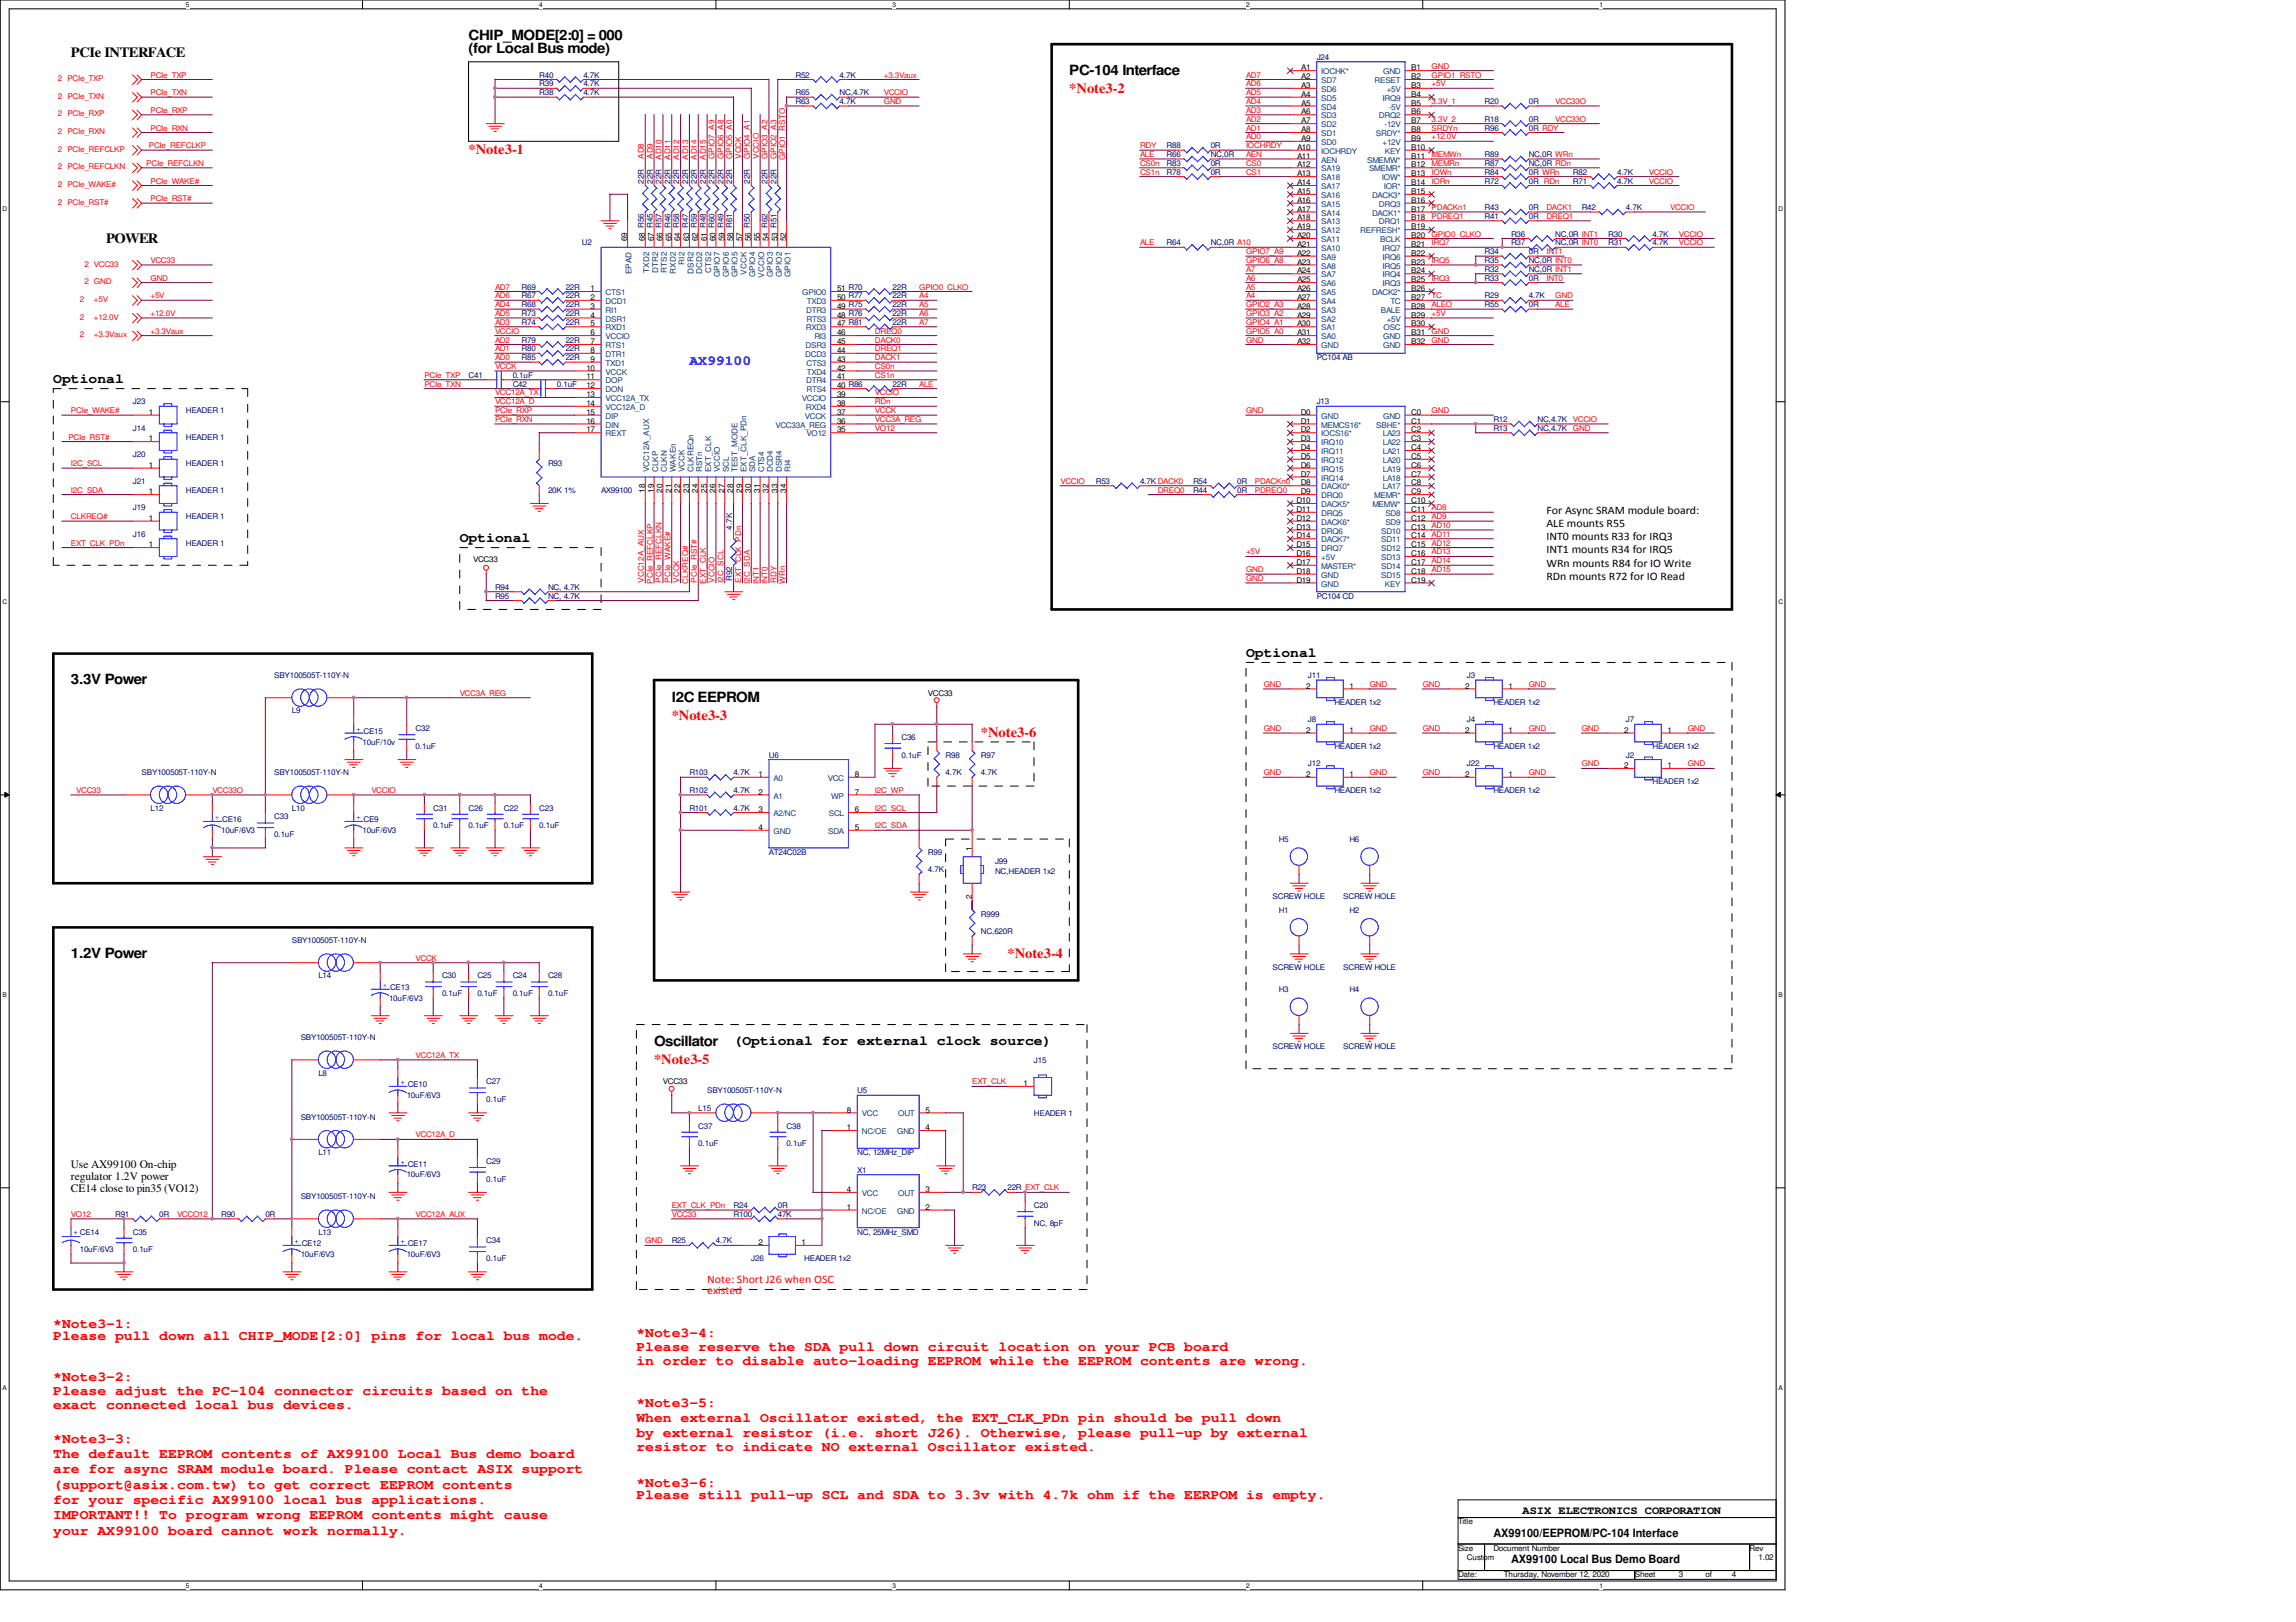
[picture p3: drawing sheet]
<svg xmlns="http://www.w3.org/2000/svg" width="297mm" height="210mm" viewBox="0 0 297 210" stroke-linecap="round" stroke-linejoin="round" font-family="sans-serif">
<defs><g id="words">
<g font-size="1.8">
<text x="60.6" y="5.1">CHIP_MODE[2:0] = 000</text>
<text x="9.2" y="7.4">PCIe INTERFACE</text>
<text x="60.6" y="6.9">(for Local Bus mode)</text>
<text x="138.3" y="9.7">PC-104 Interface</text>
<text x="13.8" y="31.4">POWER</text>
<text x="6.9" y="49.5">Optional</text>
<text x="59.5" y="70.1">Optional</text>
<text x="9.2" y="88.6">3.3V Power</text>
<text x="161.2" y="85">Optional</text>
<text x="86.9" y="90.8">I2C EEPROM</text>
<text x="9.2" y="124">1.2V Power</text>
<text x="84.6" y="135.4">Oscillator</text>
<text x="94.9" y="135.3">(Optional for external clock source)</text>
</g>
<g font-size="1.8" fill="#f00">
<text x="138.3" y="12">*Note3-2</text>
<text x="60.6" y="20">*Note3-1</text>
<text x="86.9" y="93.1">*Note3-3</text>
<text x="126.9" y="95.4">*Note3-6</text>
<text x="130.3" y="124">*Note3-4</text>
<text x="84.6" y="137.7">*Note3-5</text>
<text x="6.9" y="171.8">*Note3-1:</text>
<text x="6.9" y="173.4">Please pull down all CHIP_MODE[2:0] pins for local bus mode.</text>
<text x="82.3" y="173">*Note3-4:</text>
<text x="6.9" y="178.7">*Note3-2:</text>
<text x="82.3" y="174.8">Please reserve the SDA pull down circuit location on your PCB board</text>
<text x="82.3" y="176.6">in order to disable auto-loading EEPROM while the EEPROM contents are wrong.</text>
<text x="6.9" y="180.5">Please adjust the PC-104 connector circuits based on the</text>
<text x="6.9" y="182.3">exact connected local bus devices.</text>
<text x="82.3" y="182.1">*Note3-5:</text>
<text x="82.3" y="184">When external Oscillator existed, the EXT_CLK_PDn pin should be pull down</text>
<text x="82.3" y="185.9">by external resistor (i.e. short J26). Otherwise, please pull-up by external</text>
<text x="6.9" y="186.7">*Note3-3:</text>
<text x="6.9" y="188.7">The default EEPROM contents of AX99100 Local Bus demo board</text>
<text x="6.9" y="190.7">are for async SRAM module board. Please contact ASIX support</text>
<text x="82.3" y="187.8">resistor to indicate NO external Oscillator existed.</text>
<text x="6.9" y="192.7">(support@asix.com.tw) to get correct EEPROM contents</text>
<text x="6.9" y="194.6">for your specific AX99100 local bus applications.</text>
<text x="6.9" y="196.6">IMPORTANT!! To program wrong EEPROM contents might cause</text>
<text x="82.3" y="192.4">*Note3-6:</text>
<text x="82.3" y="194">Please still pull-up SCL and SDA to 3.3v with 4.7k ohm if the EERPOM is empty.</text>
<text x="6.9" y="198.6">your AX99100 board cannot work normally.</text>
</g>
<text font-size="1.8" fill="#00f" x="89.2" y="47.2">AX99100</text>
<g font-size="1.5">
<text x="200.1" y="66.5">For Async SRAM module board:</text>
<text x="200.1" y="68.2">ALE mounts R55</text>
<text x="200.1" y="69.9">INT0 mounts R33 for IRQ3</text>
<text x="200.1" y="71.6">INT1 mounts R34 for IRQ5</text>
<text x="200.1" y="73.3">WRn mounts R84 for IO Write</text>
<text x="200.1" y="75">RDn mounts R72 for IO Read</text>
<text x="9.2" y="151.1">Use AX99100 On-chip</text>
<text x="9.2" y="152.7">regulator 1.2V power</text>
<text x="9.2" y="154.2">CE14 close to pin35 (VO12)</text>
<text x="197" y="195.9">ASIX ELECTRONICS CORPORATION</text>
<text x="193.2" y="198.9">AX99100/EEPROM/PC-104 Interface</text>
<text x="195.5" y="202.3">AX99100 Local Bus Demo Board</text>
</g>
<g font-size="1.5" fill="#f00">
<text x="91.5" y="166">Note: Short J26 when OSC</text>
<text x="91.5" y="167.4">existed</text>
</g>
<g font-size="1" fill="#f00">
<text x="7.5" y="10.5">2 PCIe_TXP</text>
<text x="19.5" y="10">PCIe_TXP</text>
<text x="114.3" y="10">+3.3Vaux</text>
<text x="161.2" y="11.2">AD6</text>
<text x="161.2" y="10">AD7</text>
<text x="185.2" y="11.2">+5V</text>
<text x="185.2" y="8.9">GND</text>
<text x="185.2" y="10">GPIO1_RSTO</text>
<text x="7.5" y="15.1">2 PCIe_RXP</text>
<text x="7.5" y="17.4">2 PCIe_RXN</text>
<text x="7.5" y="12.8">2 PCIe_TXN</text>
<text x="19.5" y="12.3">PCIe_TXN</text>
<text x="19.5" y="14.6">PCIe_RXP</text>
<text x="19.5" y="16.9">PCIe_RXN</text>
<text x="114.3" y="12.3">VCCIO</text>
<text x="114.3" y="13.5">GND</text>
<text x="161.2" y="15.7">AD2</text>
<text x="161.2" y="13.5">AD4</text>
<text x="161.2" y="14.6">AD3</text>
<text x="161.2" y="12.3">AD5</text>
<text x="161.2" y="16.9">AD1</text>
<text x="185.2" y="16.9">SRDYn</text>
<text x="185.2" y="13.5">3.3V_1</text>
<text x="185.2" y="15.7">3.3V_2</text>
<text x="201.2" y="13.5">VCC33O</text>
<text x="201.2" y="15.7">VCC33O</text>
<text x="7.5" y="19.6">2 PCIe_REFCLKP</text>
<text x="7.5" y="21.9">2 PCIe_REFCLKN</text>
<text x="18.9" y="21.5">PCIe_REFCLKN</text>
<text x="19.3" y="19.2">PCIe_REFCLKP</text>
<text x="19.5" y="23.7">PCIe_WAKE#</text>
<text x="83.3" y="20.6" transform="rotate(-90 83.3 20.6)">AD8</text>
<text x="84.5" y="20.6" transform="rotate(-90 84.5 20.6)">AD9</text>
<text x="85.6" y="20.7" transform="rotate(-90 85.6 20.7)">AD10</text>
<text x="86.7" y="20.7" transform="rotate(-90 86.7 20.7)">AD11</text>
<text x="87.9" y="20.7" transform="rotate(-90 87.9 20.7)">AD12</text>
<text x="89" y="20.7" transform="rotate(-90 89 20.7)">AD13</text>
<text x="90.2" y="20.7" transform="rotate(-90 90.2 20.7)">AD14</text>
<text x="91.3" y="20.7" transform="rotate(-90 91.3 20.7)">AD15</text>
<text x="92.5" y="20.6" transform="rotate(-90 92.5 20.6)">GPIO7_A9</text>
<text x="93.6" y="20.6" transform="rotate(-90 93.6 20.6)">GPIO6_A8</text>
<text x="94.7" y="20.6" transform="rotate(-90 94.7 20.6)">GPIO5_A0</text>
<text x="95.9" y="20.6" transform="rotate(-90 95.9 20.6)">VCCK</text>
<text x="97" y="20.6" transform="rotate(-90 97 20.6)">GPIO4_A1</text>
<text x="98.2" y="20.6" transform="rotate(-90 98.2 20.6)">VCCIO</text>
<text x="99.3" y="20.6" transform="rotate(-90 99.3 20.6)">GPIO3_A2</text>
<text x="100.5" y="20.6" transform="rotate(-90 100.5 20.6)">GPIO2_A3</text>
<text x="101.6" y="20.7" transform="rotate(-90 101.6 20.7)">GPIO1_RSTO</text>
<text x="147.5" y="19.2">RDY</text>
<text x="147.5" y="20.3">ALE</text>
<text x="147.5" y="22.6">CS1n</text>
<text x="147.5" y="21.5">CS0n</text>
<text x="161.2" y="18">AD0</text>
<text x="161.2" y="20.3">AEN</text>
<text x="161.2" y="22.6">CS1</text>
<text x="161.2" y="19.2">IOCHRDY</text>
<text x="161.2" y="21.5">CS0</text>
<text x="185.2" y="22.6">IOWn</text>
<text x="185.2" y="23.7">IORn</text>
<text x="185.2" y="18">+12.0V</text>
<text x="185.2" y="21.5">MEMRn</text>
<text x="185.2" y="20.3">MEMWn</text>
<text x="213.3" y="23.7">VCCIO</text>
<text x="213.3" y="22.6">VCCIO</text>
<text x="7.5" y="24.2">2 PCIe_WAKE#</text>
<text x="7.5" y="26.5">2 PCIe_RST#</text>
<text x="19.5" y="26">PCIe_RST#</text>
<text x="185.2" y="27.2">PDACKn1</text>
<text x="185.2" y="28.3">PDREQ1</text>
<text x="200.1" y="27.2">DACK1</text>
<text x="200.1" y="28.3">DREQ1</text>
<text x="216.1" y="27.2">VCCIO</text>
<text x="10.9" y="34.5">2 VCC33</text>
<text x="19.5" y="34">VCC33</text>
<text x="147.5" y="31.7">ALE</text>
<text x="161.2" y="35.2">A7</text>
<text x="161.2" y="32.9">GPIO7_A9</text>
<text x="161.2" y="34">GPIO6_A8</text>
<text x="185.2" y="30.6">GPIO0_CLKO</text>
<text x="185.2" y="34">IRQ5</text>
<text x="185.2" y="31.7">IRQ7</text>
<text x="200.1" y="32.9">INT1</text>
<text x="217.2" y="30.6">VCCIO</text>
<text x="217.2" y="31.7">VCCIO</text>
<text x="10.3" y="41.4">2</text>
<text x="10.3" y="39.1">2</text>
<text x="10.9" y="36.8">2 GND</text>
<text x="12.1" y="39.1">+5V</text>
<text x="12.1" y="41.4">+12.0V</text>
<text x="19.5" y="36.3">GND</text>
<text x="19.5" y="38.6">+5V</text>
<text x="19.5" y="40.9">+12.0V</text>
<text x="64" y="37.5">AD7</text>
<text x="64" y="38.6">AD6</text>
<text x="64" y="39.8">AD4</text>
<text x="64" y="40.9">AD5</text>
<text x="118.9" y="37.5">GPIO0_CLKO</text>
<text x="118.9" y="38.6">A4</text>
<text x="118.9" y="40.9">A6</text>
<text x="118.9" y="39.8">A5</text>
<text x="161.2" y="40.9">GPIO3_A2</text>
<text x="161.2" y="39.8">GPIO2_A3</text>
<text x="161.2" y="38.6">A4</text>
<text x="161.2" y="37.5">A5</text>
<text x="161.2" y="36.3">A6</text>
<text x="185.2" y="38.6">TC</text>
<text x="185.2" y="39.8">ALEO</text>
<text x="185.2" y="40.9">+5V</text>
<text x="185.2" y="36.3">IRQ3</text>
<text x="200.1" y="36.3">INT0</text>
<text x="201.2" y="38.6">GND</text>
<text x="201.2" y="39.8">ALE</text>
<text x="10.3" y="43.6">2</text>
<text x="12.1" y="43.6">+3.3Vaux</text>
<text x="19.5" y="43.2">+3.3Vaux</text>
<text x="64" y="42">AD3</text>
<text x="64" y="44.3">AD2</text>
<text x="64" y="45.5">AD1</text>
<text x="64" y="46.6">AD0</text>
<text x="64" y="47.8">VCCK</text>
<text x="64" y="43.2">VCCIO</text>
<text x="113.2" y="47.8">CS0n</text>
<text x="113.2" y="46.6">DACK1</text>
<text x="113.2" y="45.5">DREQ1</text>
<text x="113.2" y="44.3">DACK0</text>
<text x="113.2" y="43.2">DREQ0</text>
<text x="118.9" y="42">A7</text>
<text x="161.2" y="42">GPIO4_A1</text>
<text x="161.2" y="43.2">GPIO5_A0</text>
<text x="161.2" y="44.3">GND</text>
<text x="185.2" y="44.3">GND</text>
<text x="185.2" y="43.2">GND</text>
<text x="9.2" y="53.5">PCIe_WAKE#</text>
<text x="54.9" y="50">PCIe_TXN</text>
<text x="54.9" y="48.9">PCIe_TXP</text>
<text x="64" y="51.2">VCC12A_TX</text>
<text x="64" y="52.3">VCC12A_D</text>
<text x="64" y="53.5">PCIe_RXP</text>
<text x="113.2" y="53.5">VCCK</text>
<text x="113.2" y="51.2">VCCIO</text>
<text x="113.2" y="52.3">RDn</text>
<text x="113.2" y="48.9">CS1n</text>
<text x="118.9" y="50">ALE</text>
<text x="161.2" y="53.5">GND</text>
<text x="185.2" y="53.5">GND</text>
<text x="8.8" y="56.9">PCIe_RST#</text>
<text x="64" y="54.6">PCIe_RXN</text>
<text x="113.2" y="55.8">VO12</text>
<text x="113.2" y="54.6">VCC3A_REG</text>
<text x="203.5" y="54.6">VCCIO</text>
<text x="203.5" y="55.8">GND</text>
<text x="9.2" y="60.3">I2C_SCL</text>
<text x="9.2" y="63.8">I2C_SDA</text>
<text x="137.2" y="62.6">VCCIO</text>
<text x="149.8" y="63.8">DREQ0</text>
<text x="162.3" y="62.6">PDACKn0</text>
<text x="162.3" y="63.8">PDREQ0</text>
<text x="9.2" y="67.2">CLKREQ#</text>
<text x="9.2" y="70.6">EXT_CLK_PDn</text>
<text x="161.2" y="71.8">+5V</text>
<text x="185.2" y="71.8">AD13</text>
<text x="185.2" y="70.6">AD12</text>
<text x="185.2" y="69.5">AD11</text>
<text x="185.2" y="66">AD8</text>
<text x="185.2" y="68.3">AD10</text>
<text x="185.2" y="67.2">AD9</text>
<text x="83.3" y="75.4" transform="rotate(-90 83.3 75.4)">VCC12A_AUX</text>
<text x="84.5" y="75.6" transform="rotate(-90 84.5 75.6)">PCIe_REFCLKP</text>
<text x="85.6" y="75.4" transform="rotate(-90 85.6 75.4)">PCIe_REFCLKN</text>
<text x="86.7" y="75.4" transform="rotate(-90 86.7 75.4)">PCIe_WAKE#</text>
<text x="87.9" y="75.4" transform="rotate(-90 87.9 75.4)">VCCK</text>
<text x="89" y="75.6" transform="rotate(-90 89 75.6)">CLKREQ#</text>
<text x="90.2" y="75.4" transform="rotate(-90 90.2 75.4)">PCIe_RST#</text>
<text x="91.3" y="75.6" transform="rotate(-90 91.3 75.6)">EXT_CLK</text>
<text x="92.5" y="75.4" transform="rotate(-90 92.5 75.4)">VCCIO</text>
<text x="93.6" y="75.4" transform="rotate(-90 93.6 75.4)">I2C_SCL</text>
<text x="95.9" y="75.4" transform="rotate(-90 95.9 75.4)">EXT_CLK_PDn</text>
<text x="97" y="75.6" transform="rotate(-90 97 75.6)">I2C_SDA</text>
<text x="98.2" y="75.6" transform="rotate(-90 98.2 75.6)">INT1</text>
<text x="99.3" y="75.6" transform="rotate(-90 99.3 75.6)">INT0</text>
<text x="100.5" y="75.4" transform="rotate(-90 100.5 75.4)">RDY</text>
<text x="101.6" y="75.6" transform="rotate(-90 101.6 75.6)">WRn</text>
<text x="161.2" y="74">GND</text>
<text x="161.2" y="75.2">GND</text>
<text x="185.2" y="72.9">AD14</text>
<text x="185.2" y="74">AD15</text>
<text x="163.5" y="88.9">GND</text>
<text x="177.2" y="88.9">GND</text>
<text x="184.1" y="88.9">GND</text>
<text x="197.8" y="88.9">GND</text>
<text x="59.5" y="90">VCC3A_REG</text>
<text x="163.5" y="94.6">GND</text>
<text x="177.2" y="94.6">GND</text>
<text x="184.1" y="94.6">GND</text>
<text x="197.8" y="94.6">GND</text>
<text x="204.6" y="94.6">GND</text>
<text x="218.4" y="94.6">GND</text>
<text x="163.5" y="100.3">GND</text>
<text x="177.2" y="100.3">GND</text>
<text x="184.1" y="100.3">GND</text>
<text x="197.8" y="100.3">GND</text>
<text x="204.6" y="99.2">GND</text>
<text x="218.4" y="99.2">GND</text>
<text x="9.9" y="102.6">VCC33</text>
<text x="27.5" y="102.6">VCC33O</text>
<text x="48" y="102.6">VCCIO</text>
<text x="113.2" y="102.6">I2C_WP</text>
<text x="113.2" y="104.9">I2C_SCL</text>
<text x="113.2" y="107.2">I2C_SDA</text>
<text x="53.8" y="124.3">VCCK</text>
<text x="53.8" y="136.9">VCC12A_TX</text>
<text x="125.8" y="140.3">EXT_CLK</text>
<text x="53.8" y="147.2">VCC12A_D</text>
<text x="9.2" y="157.5">VO12</text>
<text x="22.9" y="157.5">VCCO12</text>
<text x="53.8" y="157.5">VCC12A_AUX</text>
<text x="83.5" y="160.9">GND</text>
<text x="86.9" y="157.5">VCC33</text>
<text x="86.9" y="156.3">EXT_CLK_PDn</text>
</g>
<g font-size="1" fill="#00007f">
<text x="69.8" y="11.2">R39</text>
<text x="69.8" y="10">R40</text>
<text x="75.5" y="11.2">4.7K</text>
<text x="75.5" y="10">4.7K</text>
<text x="102.9" y="10">R52</text>
<text x="108.6" y="10">4.7K</text>
<text x="170.3" y="7.7">J24</text>
<text x="69.8" y="12.3">R38</text>
<text x="75.5" y="12.3">4.7K</text>
<text x="102.9" y="13.5">R63</text>
<text x="102.9" y="12.3">R65</text>
<text x="108.6" y="13.5">4.7K</text>
<text x="108.6" y="12.3">NC,4.7K</text>
<text x="192.1" y="13.5">R20</text>
<text x="192.1" y="15.7">R18</text>
<text x="192.1" y="16.9">R96</text>
<text x="197.8" y="13.5">0R</text>
<text x="197.8" y="15.7">0R</text>
<text x="197.8" y="16.9">0R RDY</text>
<text x="83.3" y="23.8" transform="rotate(-90 83.3 23.8)">22R</text>
<text x="84.5" y="23.8" transform="rotate(-90 84.5 23.8)">22R</text>
<text x="85.6" y="23.8" transform="rotate(-90 85.6 23.8)">22R</text>
<text x="86.7" y="23.8" transform="rotate(-90 86.7 23.8)">22R</text>
<text x="87.9" y="23.8" transform="rotate(-90 87.9 23.8)">22R</text>
<text x="89" y="23.8" transform="rotate(-90 89 23.8)">22R</text>
<text x="90.2" y="23.8" transform="rotate(-90 90.2 23.8)">22R</text>
<text x="91.3" y="23.8" transform="rotate(-90 91.3 23.8)">22R</text>
<text x="92.5" y="23.8" transform="rotate(-90 92.5 23.8)">22R</text>
<text x="93.6" y="23.8" transform="rotate(-90 93.6 23.8)">22R</text>
<text x="94.7" y="23.8" transform="rotate(-90 94.7 23.8)">22R</text>
<text x="97" y="23.8" transform="rotate(-90 97 23.8)">22R</text>
<text x="99.3" y="23.8" transform="rotate(-90 99.3 23.8)">22R</text>
<text x="100.5" y="23.8" transform="rotate(-90 100.5 23.8)">22R</text>
<text x="150.9" y="22.6">R78</text>
<text x="150.9" y="21.5">R83</text>
<text x="150.9" y="20.3">R66</text>
<text x="150.9" y="19.2">R88</text>
<text x="156.6" y="22.6">0R</text>
<text x="156.6" y="21.5">0R</text>
<text x="156.6" y="20.3">NC,0R</text>
<text x="156.6" y="19.2">0R</text>
<text x="192.1" y="21.5">R87</text>
<text x="192.1" y="20.3">R89</text>
<text x="192.1" y="22.6">R84</text>
<text x="192.1" y="23.7">R72</text>
<text x="197.8" y="21.5">NC,0R RDn</text>
<text x="197.8" y="20.3">NC,0R WRn</text>
<text x="197.8" y="22.6">0R WRn</text>
<text x="197.8" y="23.7">0R RDn</text>
<text x="203.5" y="23.7">R71</text>
<text x="203.5" y="22.6">R82</text>
<text x="209.2" y="23.7">4.7K</text>
<text x="209.2" y="22.6">4.7K</text>
<text x="192.1" y="27.2">R43</text>
<text x="192.1" y="28.3">R41</text>
<text x="197.8" y="27.2">0R</text>
<text x="197.8" y="28.3">0R</text>
<text x="204.6" y="27.2">R42</text>
<text x="210.4" y="27.2">4.7K</text>
<text x="75.3" y="31.7">U2</text>
<text x="150.9" y="31.7">R64</text>
<text x="156.6" y="31.7">NC,0R A10</text>
<text x="192.1" y="34">R35</text>
<text x="192.1" y="35.2">R32</text>
<text x="192.1" y="32.9">R34</text>
<text x="195.5" y="31.7">R37</text>
<text x="195.5" y="30.6">R36</text>
<text x="197.8" y="34">NC,0R INT0</text>
<text x="197.8" y="35.2">NC,0R INT1</text>
<text x="197.8" y="32.9">0R</text>
<text x="201.2" y="31.7">NC,0R INT0</text>
<text x="201.2" y="30.6">NC,0R INT1</text>
<text x="208.1" y="31.7">R31</text>
<text x="208.1" y="30.6">R30</text>
<text x="213.8" y="31.7">4.7K</text>
<text x="213.8" y="30.6">4.7K</text>
<text x="67.5" y="39.8">R68</text>
<text x="67.5" y="38.6">R67</text>
<text x="67.5" y="37.5">R69</text>
<text x="67.5" y="40.9">R73</text>
<text x="73.2" y="39.8">22R</text>
<text x="73.2" y="38.6">22R</text>
<text x="73.2" y="37.5">22R</text>
<text x="73.2" y="40.9">22R</text>
<text x="115.5" y="38.6">22R</text>
<text x="115.5" y="39.8">22R</text>
<text x="115.5" y="37.5">22R</text>
<text x="115.5" y="40.9">22R</text>
<text x="192.1" y="39.8">R55</text>
<text x="192.1" y="38.6">R29</text>
<text x="192.1" y="36.3">R33</text>
<text x="197.8" y="39.8">0R</text>
<text x="197.8" y="38.6">4.7K</text>
<text x="197.8" y="36.3">0R</text>
<text x="67.5" y="44.3">R79</text>
<text x="67.5" y="45.5">R80</text>
<text x="67.5" y="42">R74</text>
<text x="67.5" y="46.6">R85</text>
<text x="73.2" y="44.3">22R</text>
<text x="73.2" y="45.5">22R</text>
<text x="73.2" y="42">22R</text>
<text x="73.2" y="46.6">22R</text>
<text x="115.5" y="42">22R</text>
<text x="170.3" y="46.6">PC104 AB</text>
<text x="17.2" y="52.3">J23</text>
<text x="24" y="53.5">HEADER 1</text>
<text x="60.6" y="48.9">C41</text>
<text x="66.3" y="48.9">0.1uF</text>
<text x="66.3" y="50">C42</text>
<text x="72" y="50">0.1uF</text>
<text x="115.5" y="50">22R</text>
<text x="170.3" y="52.3">J13</text>
<text x="17.2" y="59.2">J20</text>
<text x="17.2" y="55.8">J14</text>
<text x="24" y="56.9">HEADER 1</text>
<text x="193.2" y="55.8">R13</text>
<text x="193.2" y="54.6">R12</text>
<text x="198.9" y="55.8">NC,4.7K</text>
<text x="198.9" y="54.6">NC,4.7K</text>
<text x="17.2" y="62.6">J21</text>
<text x="24" y="60.3">HEADER 1</text>
<text x="24" y="63.8">HEADER 1</text>
<text x="70.9" y="60.3">R93</text>
<text x="70.9" y="63.8">20K 1%</text>
<text x="77.8" y="63.8">AX99100</text>
<text x="141.8" y="62.6">R53</text>
<text x="147.5" y="62.6">4.7K DACK0</text>
<text x="154.3" y="62.6">R54</text>
<text x="154.3" y="63.8">R44</text>
<text x="160.1" y="62.6">0R</text>
<text x="160.1" y="63.8">0R</text>
<text x="17.2" y="66">J19</text>
<text x="17.2" y="69.5">J16</text>
<text x="24" y="67.2">HEADER 1</text>
<text x="24" y="70.6">HEADER 1</text>
<text x="94.7" y="68.6" transform="rotate(-90 94.7 68.6)">4.7K</text>
<text x="64" y="77.5">R95</text>
<text x="64" y="76.3">R94</text>
<text x="70.9" y="77.5">NC, 4.7K</text>
<text x="70.9" y="76.3">NC, 4.7K</text>
<text x="94.7" y="75.2" transform="rotate(-90 94.7 75.2)">R92</text>
<text x="170.3" y="77.5">PC104 CD</text>
<text x="35.5" y="87.8">SBY100505T-110Y-N</text>
<text x="169.2" y="87.8">J11</text>
<text x="189.8" y="87.8">J3</text>
<text x="37.8" y="92.3">L9</text>
<text x="47" y="95">CE15</text>
<text x="53.8" y="94.6">C32</text>
<text x="116.6" y="95.8">C36</text>
<text x="169.2" y="93.5">J8</text>
<text x="172.6" y="91.2">HEADER 1x2</text>
<text x="189.8" y="93.5">J4</text>
<text x="193.2" y="91.2">HEADER 1x2</text>
<text x="210.4" y="93.5">J7</text>
<text x="18.3" y="100.3">SBY100505T-110Y-N</text>
<text x="35.5" y="100.3">SBY100505T-110Y-N</text>
<text x="46.9" y="96.4">10uF/10v</text>
<text x="53.8" y="96.9">0.1uF</text>
<text x="89.2" y="100.3">R103</text>
<text x="94.9" y="100.3">4.7K</text>
<text x="99.5" y="98">U6</text>
<text x="116.6" y="98">0.1uF</text>
<text x="122.3" y="98">R98</text>
<text x="122.3" y="100.3">4.7K</text>
<text x="126.9" y="98">R97</text>
<text x="126.9" y="100.3">4.7K</text>
<text x="169.2" y="99.2">J12</text>
<text x="172.6" y="96.9">HEADER 1x2</text>
<text x="189.8" y="99.2">J22</text>
<text x="193.2" y="96.9">HEADER 1x2</text>
<text x="210.4" y="98">J2</text>
<text x="213.8" y="101.5">HEADER 1x2</text>
<text x="213.8" y="96.9">HEADER 1x2</text>
<text x="19.5" y="104.9">L12</text>
<text x="28.6" y="107.8">10uF/6V3</text>
<text x="28.7" y="106.4">CE16</text>
<text x="35.5" y="106">C33</text>
<text x="37.8" y="104.9">L10</text>
<text x="46.9" y="107.8">10uF/6V3</text>
<text x="47" y="106.4">CE9</text>
<text x="56" y="104.9">C31</text>
<text x="56" y="107.2">0.1uF</text>
<text x="60.6" y="104.9">C26</text>
<text x="60.6" y="107.2">0.1uF</text>
<text x="65.2" y="104.9">C22</text>
<text x="65.2" y="107.2">0.1uF</text>
<text x="69.8" y="104.9">C23</text>
<text x="69.8" y="107.2">0.1uF</text>
<text x="89.2" y="102.6">R102</text>
<text x="89.2" y="104.9">R101</text>
<text x="94.9" y="102.6">4.7K</text>
<text x="94.9" y="104.9">4.7K</text>
<text x="172.6" y="102.6">HEADER 1x2</text>
<text x="193.2" y="102.6">HEADER 1x2</text>
<text x="35.5" y="108.3">0.1uF</text>
<text x="99.5" y="110.6">AT24C02B</text>
<text x="120.1" y="110.6">R99</text>
<text x="120.1" y="112.9">4.7K</text>
<text x="128.7" y="111.8">J99</text>
<text x="128.7" y="113.1">NC,HEADER 1x2</text>
<text x="165.4" y="109">H5</text>
<text x="174.6" y="109">H6</text>
<text x="126.9" y="118.6">R999</text>
<text x="164.6" y="116.3">SCREW HOLE</text>
<text x="165.4" y="118.2">H1</text>
<text x="173.8" y="116.3">SCREW HOLE</text>
<text x="174.6" y="118.2">H2</text>
<text x="37.8" y="122">SBY100505T-110Y-N</text>
<text x="126.9" y="120.9">NC,620R</text>
<text x="164.6" y="125.5">SCREW HOLE</text>
<text x="173.8" y="125.5">SCREW HOLE</text>
<text x="41.2" y="126.6">L14</text>
<text x="50.3" y="129.5">10uF/6V3</text>
<text x="50.5" y="128.1">CE13</text>
<text x="57.2" y="126.6">C30</text>
<text x="57.2" y="128.9">0.1uF</text>
<text x="61.8" y="126.6">C25</text>
<text x="61.8" y="128.9">0.1uF</text>
<text x="66.3" y="126.6">C24</text>
<text x="66.3" y="128.9">0.1uF</text>
<text x="70.9" y="126.6">C28</text>
<text x="70.9" y="128.9">0.1uF</text>
<text x="165.4" y="128.4">H3</text>
<text x="174.6" y="128.4">H4</text>
<text x="38.9" y="134.6">SBY100505T-110Y-N</text>
<text x="133.8" y="137.5">J15</text>
<text x="164.6" y="135.8">SCREW HOLE</text>
<text x="173.8" y="135.8">SCREW HOLE</text>
<text x="41.2" y="139.2">L8</text>
<text x="52.6" y="142.1">10uF/6V3</text>
<text x="52.7" y="140.7">CE10</text>
<text x="62.9" y="140.3">C27</text>
<text x="62.9" y="142.6">0.1uF</text>
<text x="90.3" y="143.8">L15</text>
<text x="91.5" y="141.5">SBY100505T-110Y-N</text>
<text x="110.9" y="141.5">U5</text>
<text x="38.9" y="144.9">SBY100505T-110Y-N</text>
<text x="41.2" y="149.5">L11</text>
<text x="90.3" y="146">C37</text>
<text x="90.3" y="148.3">0.1uF</text>
<text x="101.8" y="146">C38</text>
<text x="101.8" y="148.3">0.1uF</text>
<text x="110.9" y="149.5">NC, 12MHz_DIP</text>
<text x="133.8" y="144.4">HEADER 1</text>
<text x="38.9" y="155.2">SBY100505T-110Y-N</text>
<text x="52.6" y="152.4">10uF/6V3</text>
<text x="52.7" y="151">CE11</text>
<text x="62.9" y="150.6">C29</text>
<text x="62.9" y="152.9">0.1uF</text>
<text x="110.9" y="151.8">X1</text>
<text x="125.8" y="154.1">R23</text>
<text x="130.3" y="154.1">22R EXT_CLK</text>
<text x="14.9" y="157.5">R91</text>
<text x="17.2" y="159.8">C35</text>
<text x="20.6" y="157.5">0R</text>
<text x="28.6" y="157.5">R90</text>
<text x="34.3" y="157.5">0R</text>
<text x="39" y="161.2">CE12</text>
<text x="41.2" y="159.8">L13</text>
<text x="52.7" y="161.2">CE17</text>
<text x="62.9" y="160.9">C34</text>
<text x="86.9" y="160.9">R25</text>
<text x="92.6" y="160.9">4.7K</text>
<text x="94.9" y="156.3">R24</text>
<text x="94.9" y="157.5">R100</text>
<text x="100.6" y="156.3">0R</text>
<text x="100.6" y="157.5">47K</text>
<text x="110.9" y="159.8">NC, 25MHz_SMD</text>
<text x="133.8" y="156.3">C20</text>
<text x="133.8" y="158.6">NC, 8pF</text>
<text x="10.3" y="162.1">10uF/6V3</text>
<text x="17.2" y="162.1">0.1uF</text>
<text x="38.9" y="162.6">10uF/6V3</text>
<text x="52.6" y="162.6">10uF/6V3</text>
<text x="62.9" y="163.2">0.1uF</text>
<text x="97.2" y="163.2">J26</text>
<text x="104.1" y="163.2">HEADER 1x2</text>
</g>
<g font-size="1">
<text x="168.4" y="9.1">A1</text>
<text x="168.4" y="11.4">A3</text>
<text x="168.4" y="10.2">A2</text>
<text x="182.6" y="9.1">B1</text>
<text x="182.6" y="10.2">B2</text>
<text x="182.6" y="11.4">B3</text>
<text x="168.4" y="17.1">A8</text>
<text x="168.4" y="16">A7</text>
<text x="168.4" y="14.8">A6</text>
<text x="168.4" y="13.7">A5</text>
<text x="168.4" y="12.5">A4</text>
<text x="182.6" y="12.5">B4</text>
<text x="182.6" y="13.7">B5</text>
<text x="182.6" y="14.8">B6</text>
<text x="182.6" y="16">B7</text>
<text x="182.6" y="17.1">B8</text>
<text x="167.8" y="19.4">A10</text>
<text x="167.8" y="20.5">A11</text>
<text x="167.8" y="24">A14</text>
<text x="167.8" y="21.7">A12</text>
<text x="167.8" y="22.8">A13</text>
<text x="168.4" y="18.2">A9</text>
<text x="182.6" y="18.2">B9</text>
<text x="182.6" y="19.4">B10</text>
<text x="182.6" y="20.5">B11</text>
<text x="182.6" y="21.7">B12</text>
<text x="182.6" y="22.8">B13</text>
<text x="182.6" y="24">B14</text>
<text x="167.8" y="25.1">A15</text>
<text x="167.8" y="26.2">A16</text>
<text x="167.8" y="27.4">A17</text>
<text x="167.8" y="28.5">A18</text>
<text x="167.8" y="29.7">A19</text>
<text x="182.6" y="25.1">B15</text>
<text x="182.6" y="26.2">B16</text>
<text x="182.6" y="27.4">B17</text>
<text x="182.6" y="28.5">B18</text>
<text x="182.6" y="29.7">B19</text>
<text x="81.1" y="31.2" transform="rotate(-90 81.1 31.2)">69</text>
<text x="83.4" y="31.2" transform="rotate(-90 83.4 31.2)">68 R56</text>
<text x="84.6" y="31.2" transform="rotate(-90 84.6 31.2)">67 R45</text>
<text x="85.7" y="31.2" transform="rotate(-90 85.7 31.2)">66 R57</text>
<text x="86.9" y="31.2" transform="rotate(-90 86.9 31.2)">65 R46</text>
<text x="88" y="31.2" transform="rotate(-90 88 31.2)">64 R58</text>
<text x="89.2" y="31.2" transform="rotate(-90 89.2 31.2)">63 R47</text>
<text x="90.3" y="31.2" transform="rotate(-90 90.3 31.2)">62 R59</text>
<text x="91.4" y="31.2" transform="rotate(-90 91.4 31.2)">61 R48</text>
<text x="92.6" y="31.2" transform="rotate(-90 92.6 31.2)">60 R60</text>
<text x="93.7" y="31.2" transform="rotate(-90 93.7 31.2)">59 R49</text>
<text x="94.9" y="31.2" transform="rotate(-90 94.9 31.2)">58 R61</text>
<text x="96" y="31.2" transform="rotate(-90 96 31.2)">57</text>
<text x="97.2" y="31.2" transform="rotate(-90 97.2 31.2)">56 R50</text>
<text x="98.3" y="31.2" transform="rotate(-90 98.3 31.2)">55</text>
<text x="99.4" y="31.2" transform="rotate(-90 99.4 31.2)">54 R62</text>
<text x="100.6" y="31.2" transform="rotate(-90 100.6 31.2)">53 R51</text>
<text x="101.7" y="31.2" transform="rotate(-90 101.7 31.2)">52</text>
<text x="167.8" y="30.8">A20</text>
<text x="167.8" y="32">A21</text>
<text x="167.8" y="33.1">A22</text>
<text x="167.8" y="34.2">A23</text>
<text x="167.8" y="35.4">A24</text>
<text x="182.6" y="30.8">B20</text>
<text x="182.6" y="35.4">B24</text>
<text x="182.6" y="34.2">B23</text>
<text x="182.6" y="33.1">B22</text>
<text x="182.6" y="32">B21</text>
<text x="76.4" y="37.7">1</text>
<text x="76.4" y="38.8">2</text>
<text x="76.4" y="40">3</text>
<text x="76.4" y="41.1">4</text>
<text x="108.3" y="38.8">50 R77</text>
<text x="108.3" y="40">49 R75</text>
<text x="108.3" y="41.1">48 R76</text>
<text x="108.3" y="37.7">51 R70</text>
<text x="167.8" y="36.5">A25</text>
<text x="167.8" y="37.7">A26</text>
<text x="167.8" y="38.8">A27</text>
<text x="167.8" y="40">A28</text>
<text x="167.8" y="41.1">A29</text>
<text x="182.6" y="36.5">B25</text>
<text x="182.6" y="37.7">B26</text>
<text x="182.6" y="38.8">B27</text>
<text x="182.6" y="40">B28</text>
<text x="182.6" y="41.1">B29</text>
<text x="75.9" y="48">10</text>
<text x="76.4" y="42.2">5</text>
<text x="76.4" y="43.4">6</text>
<text x="76.4" y="44.5">7</text>
<text x="76.4" y="45.7">8</text>
<text x="76.4" y="46.8">9</text>
<text x="108.3" y="42.2">47 R81</text>
<text x="108.3" y="43.4">46</text>
<text x="108.3" y="44.5">45</text>
<text x="108.3" y="45.7">44</text>
<text x="108.3" y="46.8">43</text>
<text x="108.3" y="48">42</text>
<text x="167.8" y="42.2">A30</text>
<text x="167.8" y="43.4">A31</text>
<text x="167.8" y="44.5">A32</text>
<text x="182.6" y="42.2">B30</text>
<text x="182.6" y="43.4">B31</text>
<text x="182.6" y="44.5">B32</text>
<text x="19.3" y="53.7">1</text>
<text x="75.9" y="49.1">11</text>
<text x="75.9" y="50.2">12</text>
<text x="75.9" y="51.4">13</text>
<text x="75.9" y="52.5">14</text>
<text x="75.9" y="53.7">15</text>
<text x="108.3" y="49.1">41</text>
<text x="108.3" y="50.2">40 R86</text>
<text x="108.3" y="51.4">39</text>
<text x="108.3" y="52.5">38</text>
<text x="108.3" y="53.7">37</text>
<text x="168.3" y="53.7">D0</text>
<text x="182.6" y="53.7">C0</text>
<text x="19.3" y="57.1">1</text>
<text x="75.9" y="54.8">16</text>
<text x="75.9" y="56">17</text>
<text x="108.3" y="54.8">36</text>
<text x="108.3" y="56">35</text>
<text x="168.3" y="54.8">D1</text>
<text x="168.3" y="56">D2</text>
<text x="168.3" y="57.1">D3</text>
<text x="168.3" y="58.3">D4</text>
<text x="168.3" y="59.4">D5</text>
<text x="182.6" y="54.8">C1</text>
<text x="182.6" y="56">C2</text>
<text x="182.6" y="57.1">C3</text>
<text x="182.6" y="58.3">C4</text>
<text x="182.6" y="59.4">C5</text>
<text x="19.3" y="60.5">1</text>
<text x="19.3" y="64">1</text>
<text x="83.4" y="63.8" transform="rotate(-90 83.4 63.8)">18</text>
<text x="84.6" y="63.8" transform="rotate(-90 84.6 63.8)">19</text>
<text x="85.7" y="63.8" transform="rotate(-90 85.7 63.8)">20</text>
<text x="86.9" y="63.8" transform="rotate(-90 86.9 63.8)">21</text>
<text x="88" y="63.8" transform="rotate(-90 88 63.8)">22</text>
<text x="89.2" y="63.8" transform="rotate(-90 89.2 63.8)">23</text>
<text x="90.3" y="63.8" transform="rotate(-90 90.3 63.8)">24</text>
<text x="91.4" y="63.8" transform="rotate(-90 91.4 63.8)">25</text>
<text x="92.6" y="63.8" transform="rotate(-90 92.6 63.8)">26</text>
<text x="93.7" y="63.8" transform="rotate(-90 93.7 63.8)">27</text>
<text x="94.9" y="63.8" transform="rotate(-90 94.9 63.8)">28</text>
<text x="96" y="63.8" transform="rotate(-90 96 63.8)">29</text>
<text x="97.2" y="63.8" transform="rotate(-90 97.2 63.8)">30</text>
<text x="98.3" y="63.8" transform="rotate(-90 98.3 63.8)">31</text>
<text x="99.4" y="63.8" transform="rotate(-90 99.4 63.8)">32</text>
<text x="100.6" y="63.8" transform="rotate(-90 100.6 63.8)">33</text>
<text x="101.7" y="63.8" transform="rotate(-90 101.7 63.8)">34</text>
<text x="167.7" y="65.1">D10</text>
<text x="168.3" y="61.7">D7</text>
<text x="168.3" y="60.5">D6</text>
<text x="168.3" y="62.8">D8</text>
<text x="168.3" y="64">D9</text>
<text x="182.6" y="60.5">C6</text>
<text x="182.6" y="61.7">C7</text>
<text x="182.6" y="62.8">C8</text>
<text x="182.6" y="64">C9</text>
<text x="182.6" y="65.1">C10</text>
<text x="19.3" y="67.4">1</text>
<text x="19.3" y="70.8">1</text>
<text x="167.7" y="67.4">D12</text>
<text x="167.7" y="69.7">D14</text>
<text x="167.7" y="66.3">D11</text>
<text x="167.7" y="68.5">D13</text>
<text x="167.7" y="70.8">D15</text>
<text x="167.7" y="72">D16</text>
<text x="182.6" y="66.3">C11</text>
<text x="182.6" y="67.4">C12</text>
<text x="182.6" y="68.5">C13</text>
<text x="182.6" y="69.7">C14</text>
<text x="182.6" y="70.8">C15</text>
<text x="182.6" y="72">C16</text>
<text x="61.2" y="72.7">VCC33</text>
<text x="167.7" y="73.1">D17</text>
<text x="167.7" y="74.3">D18</text>
<text x="167.7" y="75.4">D19</text>
<text x="182.6" y="73.1">C17</text>
<text x="182.6" y="74.3">C18</text>
<text x="182.6" y="75.4">C19</text>
<text x="169" y="89.1">2</text>
<text x="174.6" y="89.1">1</text>
<text x="189.6" y="89.1">2</text>
<text x="195.2" y="89.1">1</text>
<text x="120.1" y="90">VCC33</text>
<text x="169" y="94.8">2</text>
<text x="174.6" y="94.8">1</text>
<text x="189.6" y="94.8">2</text>
<text x="195.2" y="94.8">1</text>
<text x="210.1" y="94.8">2</text>
<text x="215.7" y="94.8">1</text>
<text x="98.1" y="100.5">1</text>
<text x="110.6" y="100.5">8</text>
<text x="169" y="100.5">2</text>
<text x="174.6" y="100.5">1</text>
<text x="189.6" y="100.5">2</text>
<text x="195.2" y="100.5">1</text>
<text x="210.1" y="99.4">2</text>
<text x="215.7" y="99.4">1</text>
<text x="98.1" y="102.8">2</text>
<text x="98.1" y="105.1">3</text>
<text x="98.1" y="107.4">4</text>
<text x="110.6" y="107.4">5</text>
<text x="110.6" y="105.1">6</text>
<text x="110.6" y="102.8">7</text>
<text x="125.7" y="110.1" transform="rotate(-90 125.7 110.1)">1</text>
<text x="125.7" y="116.3" transform="rotate(-90 125.7 116.3)">2</text>
<text x="85.8" y="140.3">VCC33</text>
<text x="109.6" y="144">8</text>
<text x="119.7" y="144">5</text>
<text x="132.4" y="140.5">1</text>
<text x="109.6" y="146.3">1</text>
<text x="119.7" y="146.3">4</text>
<text x="109.6" y="154.3">4</text>
<text x="119.7" y="154.3">3</text>
<text x="98.1" y="161.1">2</text>
<text x="103.7" y="161.1">1</text>
<text x="109.6" y="156.5">1</text>
<text x="119.7" y="156.5">2</text>
<text x="188.6" y="197.3">Title</text>
<text x="188.6" y="200.7">Size</text>
<text x="189.8" y="201.8">Custom</text>
<text x="193.2" y="200.7">Document Number</text>
<text x="226.4" y="200.7">Rev</text>
<text x="227.5" y="201.8">1.02</text>
<text x="188.6" y="204.1">Date:</text>
<text x="194.6" y="204.1">Thursday, November 12, 2020</text>
<text x="211.5" y="204.1">Sheet</text>
<text x="217.2" y="204.1">3</text>
<text x="220.6" y="204.1">of</text>
<text x="224.1" y="204.1">4</text>
</g>
<g font-size="1" fill="#00407f">
<text x="170.9" y="9.6">IOCHK*</text>
<text x="170.9" y="11.9">SD6</text>
<text x="170.9" y="10.8">SD7</text>
<text x="177.8" y="10.8">RESET</text>
<text x="178.9" y="9.6">GND</text>
<text x="179.4" y="11.9">+5V</text>
<text x="170.9" y="17.6">SD1</text>
<text x="170.9" y="16.5">SD2</text>
<text x="170.9" y="15.3">SD3</text>
<text x="170.9" y="14.2">SD4</text>
<text x="170.9" y="13">SD5</text>
<text x="178" y="17.6">SRDY*</text>
<text x="178.4" y="15.3">DRQ2</text>
<text x="178.9" y="13">IRQ9</text>
<text x="179.1" y="16.5">-12V</text>
<text x="179.7" y="14.2">-5V</text>
<text x="170.9" y="18.8">SD0</text>
<text x="170.9" y="19.9">IOCHRDY</text>
<text x="170.9" y="21">AEN</text>
<text x="170.9" y="22.2">SA19</text>
<text x="170.9" y="23.3">SA18</text>
<text x="176.9" y="21">SMEMW*</text>
<text x="177.1" y="22.2">SMEMR*</text>
<text x="178.8" y="23.3">IOW*</text>
<text x="178.9" y="18.8">+12V</text>
<text x="179.2" y="19.9">KEY</text>
<text x="170.9" y="24.5">SA17</text>
<text x="170.9" y="25.6">SA16</text>
<text x="170.9" y="26.8">SA15</text>
<text x="170.9" y="27.9">SA14</text>
<text x="170.9" y="29">SA13</text>
<text x="177.5" y="25.6">DACK3*</text>
<text x="177.5" y="27.9">DACK1*</text>
<text x="178.4" y="26.8">DRQ3</text>
<text x="178.4" y="29">DRQ1</text>
<text x="179" y="24.5">IOR*</text>
<text x="81.7" y="35.5" transform="rotate(-90 81.7 35.5)">EPAD</text>
<text x="84" y="35.3" transform="rotate(-90 84 35.3)">TXD2</text>
<text x="85.1" y="35.3" transform="rotate(-90 85.1 35.3)">DTR2</text>
<text x="86.3" y="35.3" transform="rotate(-90 86.3 35.3)">RTS2</text>
<text x="87.4" y="35.4" transform="rotate(-90 87.4 35.4)">RXD2</text>
<text x="88.6" y="34.2" transform="rotate(-90 88.6 34.2)">RI2</text>
<text x="89.7" y="35.4" transform="rotate(-90 89.7 35.4)">DSR2</text>
<text x="90.8" y="35.5" transform="rotate(-90 90.8 35.5)">DCD2</text>
<text x="92" y="35.3" transform="rotate(-90 92 35.3)">CTS2</text>
<text x="93.1" y="35.8" transform="rotate(-90 93.1 35.8)">GPIO7</text>
<text x="94.3" y="35.8" transform="rotate(-90 94.3 35.8)">GPIO6</text>
<text x="95.4" y="35.8" transform="rotate(-90 95.4 35.8)">GPIO5</text>
<text x="96.6" y="35.6" transform="rotate(-90 96.6 35.6)">VCCK</text>
<text x="97.7" y="35.8" transform="rotate(-90 97.7 35.8)">GPIO4</text>
<text x="98.8" y="35.9" transform="rotate(-90 98.8 35.9)">VCCIO</text>
<text x="100" y="35.8" transform="rotate(-90 100 35.8)">GPIO3</text>
<text x="101.1" y="35.8" transform="rotate(-90 101.1 35.8)">GPIO2</text>
<text x="102.3" y="35.8" transform="rotate(-90 102.3 35.8)">GPIO1</text>
<text x="170.9" y="30.2">SA12</text>
<text x="170.9" y="31.3">SA11</text>
<text x="170.9" y="32.5">SA10</text>
<text x="170.9" y="33.6">SA9</text>
<text x="170.9" y="34.8">SA8</text>
<text x="170.9" y="35.9">SA7</text>
<text x="176" y="30.2">REFRESH*</text>
<text x="178.6" y="31.3">BCLK</text>
<text x="178.9" y="35.9">IRQ4</text>
<text x="178.9" y="34.8">IRQ5</text>
<text x="178.9" y="33.6">IRQ6</text>
<text x="178.9" y="32.5">IRQ7</text>
<text x="78.4" y="38.2">CTS1</text>
<text x="78.4" y="39.3">DCD1</text>
<text x="78.4" y="40.5">RI1</text>
<text x="78.4" y="41.6">DSR1</text>
<text x="103.8" y="38.2">GPIO0</text>
<text x="104.3" y="40.5">DTR3</text>
<text x="104.3" y="41.6">RTS3</text>
<text x="104.4" y="39.3">TXD3</text>
<text x="170.9" y="37">SA6</text>
<text x="170.9" y="38.2">SA5</text>
<text x="170.9" y="39.3">SA4</text>
<text x="170.9" y="40.5">SA3</text>
<text x="170.9" y="41.6">SA2</text>
<text x="177.5" y="38.2">DACK2*</text>
<text x="178.6" y="40.5">BALE</text>
<text x="178.9" y="37">IRQ3</text>
<text x="179.4" y="41.6">+5V</text>
<text x="179.9" y="39.3">TC</text>
<text x="78.4" y="42.8">RXD1</text>
<text x="78.4" y="43.9">VCCIO</text>
<text x="78.4" y="45">RTS1</text>
<text x="78.4" y="46.2">DTR1</text>
<text x="78.4" y="47.3">TXD1</text>
<text x="104.2" y="46.2">DCD3</text>
<text x="104.2" y="45">DSR3</text>
<text x="104.3" y="42.8">RXD3</text>
<text x="104.3" y="47.3">CTS3</text>
<text x="105.4" y="43.9">RI3</text>
<text x="170.9" y="42.8">SA1</text>
<text x="170.9" y="43.9">SA0</text>
<text x="170.9" y="45">GND</text>
<text x="178.9" y="43.9">GND</text>
<text x="178.9" y="45">GND</text>
<text x="179" y="42.8">OSC</text>
<text x="78.4" y="48.5">VCCK</text>
<text x="78.4" y="49.6">DOP</text>
<text x="78.4" y="50.8">DON</text>
<text x="78.4" y="51.9">VCC12A_TX</text>
<text x="78.4" y="53">VCC12A_D</text>
<text x="103.8" y="51.9">VCCIO</text>
<text x="104.3" y="53">RXD4</text>
<text x="104.3" y="49.6">DTR4</text>
<text x="104.3" y="50.8">RTS4</text>
<text x="104.4" y="48.5">TXD4</text>
<text x="78.4" y="54.2">DIP</text>
<text x="78.4" y="55.3">DIN</text>
<text x="78.4" y="56.5">REXT</text>
<text x="100.3" y="55.3">VCC33A_REG</text>
<text x="104.1" y="54.2">VCCK</text>
<text x="104.3" y="56.5">VO12</text>
<text x="170.9" y="54.2">GND</text>
<text x="170.9" y="55.3">MEMCS16*</text>
<text x="170.9" y="56.5">IOCS16*</text>
<text x="170.9" y="57.6">IRQ10</text>
<text x="170.9" y="58.8">IRQ11</text>
<text x="170.9" y="59.9">IRQ12</text>
<text x="178.1" y="55.3">SBHE*</text>
<text x="178.9" y="56.5">LA23</text>
<text x="178.9" y="57.6">LA22</text>
<text x="178.9" y="58.8">LA21</text>
<text x="178.9" y="59.9">LA20</text>
<text x="178.9" y="54.2">GND</text>
<text x="84" y="61.1" transform="rotate(-90 84 61.1)">VCC12A_AUX</text>
<text x="85.1" y="61.1" transform="rotate(-90 85.1 61.1)">CLKP</text>
<text x="86.3" y="61.1" transform="rotate(-90 86.3 61.1)">CLKN</text>
<text x="87.4" y="61.1" transform="rotate(-90 87.4 61.1)">WAKEn</text>
<text x="88.6" y="61.1" transform="rotate(-90 88.6 61.1)">VCCK</text>
<text x="89.7" y="61.1" transform="rotate(-90 89.7 61.1)">CLKREQn</text>
<text x="90.8" y="61.1" transform="rotate(-90 90.8 61.1)">RSTn</text>
<text x="92" y="61.1" transform="rotate(-90 92 61.1)">EXT_CLK</text>
<text x="93.1" y="61.1" transform="rotate(-90 93.1 61.1)">VCCIO</text>
<text x="94.3" y="61.1" transform="rotate(-90 94.3 61.1)">SCL</text>
<text x="95.4" y="61.1" transform="rotate(-90 95.4 61.1)">TEST_MODE</text>
<text x="96.6" y="61.1" transform="rotate(-90 96.6 61.1)">EXT_CLK_PDn</text>
<text x="97.7" y="61.1" transform="rotate(-90 97.7 61.1)">SDA</text>
<text x="98.8" y="61.1" transform="rotate(-90 98.8 61.1)">CTS4</text>
<text x="100" y="61.1" transform="rotate(-90 100 61.1)">DCD4</text>
<text x="101.1" y="61.1" transform="rotate(-90 101.1 61.1)">DSR4</text>
<text x="102.3" y="61.1" transform="rotate(-90 102.3 61.1)">RI4</text>
<text x="170.9" y="62.2">IRQ14</text>
<text x="170.9" y="61">IRQ15</text>
<text x="170.9" y="63.3">DACK0*</text>
<text x="170.9" y="65.6">DACK5*</text>
<text x="170.9" y="64.5">DRQ0</text>
<text x="177.5" y="65.6">MEMW*</text>
<text x="177.8" y="64.5">MEMR*</text>
<text x="178.9" y="61">LA19</text>
<text x="178.9" y="62.2">LA18</text>
<text x="178.9" y="63.3">LA17</text>
<text x="170.9" y="67.9">DACK6*</text>
<text x="170.9" y="70.2">DACK7*</text>
<text x="170.9" y="66.8">DRQ5</text>
<text x="170.9" y="69">DRQ6</text>
<text x="170.9" y="71.3">DRQ7</text>
<text x="178.7" y="69">SD10</text>
<text x="178.7" y="70.2">SD11</text>
<text x="178.7" y="71.3">SD12</text>
<text x="179.2" y="66.8">SD8</text>
<text x="179.2" y="67.9">SD9</text>
<text x="170.9" y="72.5">+5V</text>
<text x="170.9" y="73.6">MASTER*</text>
<text x="170.9" y="74.8">GND</text>
<text x="170.9" y="75.9">GND</text>
<text x="178.7" y="72.5">SD13</text>
<text x="178.7" y="73.6">SD14</text>
<text x="178.7" y="74.8">SD15</text>
<text x="179.2" y="75.9">KEY</text>
<text x="100.1" y="101">A0</text>
<text x="107.1" y="101">VCC</text>
<text x="100.1" y="103.3">A1</text>
<text x="100.1" y="105.6">A2/NC</text>
<text x="100.1" y="107.9">GND</text>
<text x="107.1" y="107.9">SDA</text>
<text x="107.2" y="105.6">SCL</text>
<text x="107.5" y="103.3">WP</text>
<text x="111.5" y="146.8">NC/OE</text>
<text x="111.5" y="144.5">VCC</text>
<text x="116.1" y="146.8">GND</text>
<text x="116.2" y="144.5">OUT</text>
<text x="111.5" y="154.8">VCC</text>
<text x="116.2" y="154.8">OUT</text>
<text x="111.5" y="157.1">NC/OE</text>
<text x="116.1" y="157.1">GND</text>
</g>
<g font-size="1" fill="#00f">
<text x="46.1" y="94.7">+</text>
<text x="27.8" y="106.1">+</text>
<text x="46.1" y="106.1">+</text>
<text x="49.5" y="127.8">+</text>
<text x="51.8" y="140.4">+</text>
<text x="51.8" y="150.7">+</text>
<text x="9.5" y="159.9">+ CE14</text>
<text x="38.1" y="161">+</text>
<text x="51.8" y="161">+</text>
</g>
<g font-size=".8">
<text x="24" y=".9">5</text>
<text x="69.8" y=".9">4</text>
<text x="115.5" y=".9">3</text>
<text x="161.2" y=".9">2</text>
<text x="206.9" y=".9">1</text>
<text x=".3" y="27.3">D</text>
<text x="230.1" y="27.3">D</text>
<text x=".3" y="78.1">C</text>
<text x="230.1" y="78.1">C</text>
<text x=".3" y="129">B</text>
<text x="230.1" y="129">B</text>
<text x=".3" y="179.9">A</text>
<text x="230.1" y="179.9">A</text>
<text x="24" y="205.5">5</text>
<text x="69.8" y="205.5">4</text>
<text x="115.5" y="205.5">3</text>
<text x="161.2" y="205.5">2</text>
<text x="206.9" y="205.5">1</text>
</g>
</g></defs>
<path d="M0 0h230.9v205.7h-230.9zM1.2 1.1h228.6v203.5h-228.6z" fill="none" stroke="#000" stroke-width=".13"/>
<g fill="#fff">
<path d="M24 .1h.5v1h-.5z"/>
<path d="M24 204.7h.5v1h-.5z"/>
</g>
<path d="M46.9 0v1.1M46.9 204.6v1.1" fill="none" stroke="#000" stroke-width=".13"/>
<g fill="#fff">
<path d="M69.8 .1h.4v1h-.4z"/>
<path d="M69.8 204.7h.4v1h-.4z"/>
</g>
<path d="M92.6 0v1.1M92.6 204.6v1.1" fill="none" stroke="#000" stroke-width=".13"/>
<g fill="#fff">
<path d="M115.5 .1h.4v1h-.4z"/>
<path d="M115.5 204.7h.4v1h-.4z"/>
</g>
<path d="M138.3 0v1.1M138.3 204.6v1.1" fill="none" stroke="#000" stroke-width=".13"/>
<g fill="#fff">
<path d="M161.2 .1h.5v1h-.5z"/>
<path d="M161.2 204.7h.5v1h-.5z"/>
</g>
<path d="M184.1 0v1.1M184.1 204.6v1.1" fill="none" stroke="#000" stroke-width=".13"/>
<g fill="#fff">
<path d="M206.9 .1h.5v1h-.5z"/>
<path d="M206.9 204.7h.5v1h-.5z"/>
<path d="M.3 26.5h.6v1h-.6z"/>
<path d="M230.1 26.5h.6v1h-.6z"/>
<path d="M.3 77.4h.6v.9h-.6z"/>
<path d="M230.1 77.4h.6v.9h-.6z"/>
</g>
<path d="M0 52h1.2M229.8 52h1.1" fill="none" stroke="#000" stroke-width=".13"/>
<g fill="#fff">
<path d="M.3 128.3h.6v.9h-.6z"/>
<path d="M230.1 128.3h.5v.9h-.5z"/>
</g>
<path d="M0 102.9h1.2M.6 102.5l.6 .4-.6 .3zM229.8 102.9l.5-.4v.7zM229.8 102.9h1.1" fill="none" stroke="#000" stroke-width=".13"/>
<path d="M.6 102.5l.6 .4-.6 .3zM229.8 102.9l.5-.4v.7z" fill="#000"/>
<g fill="#fff">
<path d="M.3 179.1h.6v.9h-.6z"/>
<path d="M230.1 179.1h.5v.9h-.5z"/>
</g>
<path d="M60.6 8h19.4v10.3h-19.4zM0 153.7h1.2M229.8 153.7h1.1M188.6 194.1h41.2v10.3h-41.2zM188.6 196.4h41.2M188.6 199.8h41.2M192.1 199.8v3.4M226.4 199.8v3.4M188.6 203.2h41.2M211.5 203.2v1.2" fill="none" stroke="#000" stroke-width=".13"/>
<g fill="none" stroke="#000" stroke-width=".13" stroke-dasharray="1 1 1 1 1 1 1 1">
<path d="M6.9 50.3h25.1M32 50.3v22.9M6.9 73.2v-22.9M32 73.2h-25.1M59.5 70.9h18.3M59.5 78.9v-8M77.8 70.9v8M77.8 78.9h-18.3M120.1 96h13.7M133.8 96v5.7M161.2 85.7h62.9M224.1 85.7v52.6"/>
<path d="M120.1 101.7v-5.7M122.3 108.6h16M133.8 101.7h-13.7M138.3 108.6v17.1M82.3 132.6h58.3M122.3 125.7v-17.1M138.3 125.7h-16M140.6 132.6v34.3M161.2 138.3v-52.6M224.1 138.3h-62.9M82.3 166.9v-34.3M140.6 166.9h-58.3"/>
</g>
<path d="M136.1 5.7h88v73.2h-88zM6.9 84.6h69.7v29.7h-69.7zM84.6 88h54.9v38.9h-54.9zM6.9 120h69.7v46.9h-69.7z" fill="none" stroke="#000" stroke-width=".34"/>
<g fill="none" stroke="#f00" stroke-width=".13">
<path d="M17.1 9.7l.7 .6-.7 .6M17.1 12l.7 .6-.7 .6M17.1 14.3l.7 .6-.7 .6M17.1 16.6l.7 .5-.7 .7M17.1 18.8l.7 .6-.7 .7M17.7 9.7l.6 .6-.6 .6M17.7 12l.6 .6-.6 .6M17.7 14.3l.6 .6-.6 .6M17.7 16.6l.6 .5-.6 .7M17.7 18.8l.6 .6-.6 .7M62.9 16h2.3M63.2 16.3h1.7"/>
<path d="M63.5 16.7h1M63.9 17h.3M70.9 11.4h1.1M70.9 12.6h1.1M70.9 10.3h1.1M75.5 11.4h1.1M75.5 12.6h1.1M75.5 10.3h1.1M104.1 13.7h1.1M104.1 12.6h1.1M104.1 10.3h1.1M108.6 13.7h1.2"/>
<path d="M108.6 12.6h1.2M108.6 10.3h1.2M152.1 19.4h1.1M156.6 19.4h1.2M166.9 16h3.4M166.9 11.4h3.4M166.9 13.7h3.4M166.9 12.6h3.4M166.9 9.1h3.4M166.9 18.3h3.4M166.9 17.1h3.4M166.9 14.9h3.4"/>
<path d="M166.9 10.3h3.4M166.9 19.4h3.4M181.8 16h3.4M181.8 11.4h3.4M181.8 13.7h3.4M181.8 12.6h3.4M181.8 9.1h3.4M181.8 18.3h3.4M181.8 17.1h3.4M181.8 14.9h3.4M181.8 10.3h3.4M181.8 19.4h3.4"/>
<path d="M193.2 16h1.1M193.2 13.7h1.1M193.2 17.1h1.1M197.8 16h1.1M197.8 13.7h1.1M197.8 17.1h1.1M17.1 21.1l.7 .6-.7 .7M17.1 23.4l.7 .6-.7 .6M17.1 25.7l.7 .6-.7 .6M17.1 33.7l.7 .6-.7 .6M17.1 36l.7 .6-.7 .6M17.1 38.3l.7 .6-.7 .6"/>
<path d="M17.7 21.1l.6 .6-.6 .7M17.7 23.4l.6 .6-.6 .6M17.7 25.7l.6 .6-.6 .6M17.7 33.7l.6 .6-.6 .6M17.7 36l.6 .6-.6 .6M17.7 38.3l.6 .6-.6 .6M68.6 37.7h1.2M68.6 38.9h1.2M73.2 37.7h4.6M73.2 38.9h4.6M77.8 28.6h2.3M78.1 28.9h1.7"/>
<path d="M78.4 29.3h1M78.8 29.6h.3M81.2 28.6v3.4M83.5 22.9v1.1M83.5 27.4v4.6M84.6 22.9v1.1M84.6 27.4v4.6M85.8 22.9v1.1M85.8 27.4v4.6M86.9 22.9v1.1M86.9 27.4v4.6M88 22.9v1.1"/>
<path d="M88 27.4v4.6M89.2 22.9v1.1M89.2 27.4v4.6M90.3 22.9v1.1M90.3 27.4v4.6M91.5 22.9v1.1M91.5 27.4v4.6M92.6 22.9v1.1M92.6 27.4v4.6M93.8 22.9v1.1M93.8 27.4v4.6M94.9 22.9v1.1"/>
<path d="M94.9 27.4v4.6M96.1 28.6v3.4M97.2 22.9v1.1M97.2 27.4v4.6M98.3 28.6v3.4M99.5 22.9v1.1M99.5 27.4v4.6M100.6 22.9v1.1M100.6 27.4v4.6M101.8 28.6v3.4M107.5 37.7h4.6M107.5 38.9h4.6"/>
<path d="M115.5 37.7h1.1M115.5 38.9h1.1M152.1 22.9h1.1M152.1 21.7h1.1M152.1 32h1.1M152.1 20.6h1.1M156.6 22.9h1.2M156.6 21.7h1.2M156.6 32h1.2M156.6 20.6h1.2M166.9 28.6h3.4M166.9 22.9h3.4"/>
<path d="M166.9 21.7h3.4M166.9 34.3h3.4M166.9 37.7h3.4M166.9 38.9h3.4M166.9 32h3.4M166.9 20.6h3.4M166.9 27.4h3.4M166.9 24h3.4M166.9 35.4h3.4M166.9 25.1h3.4M166.9 26.3h3.4M166.9 29.7h3.4"/>
<path d="M166.9 30.9h3.4M166.9 33.1h3.4M166.9 36.6h3.4M181.8 28.6h3.4M181.8 22.9h3.4M181.8 21.7h3.4M181.8 34.3h3.4M181.8 37.7h3.4M181.8 38.9h3.4M181.8 32h3.4M181.8 20.6h3.4M181.8 27.4h3.4"/>
<path d="M181.8 24h3.4M181.8 35.4h3.4M181.8 25.1h3.4M181.8 26.3h3.4M181.8 29.7h3.4M181.8 30.9h3.4M181.8 33.1h3.4M181.8 36.6h3.4M193.2 28.6h1.1M193.2 22.9h1.1M193.2 21.7h1.1M193.2 34.3h1.1"/>
<path d="M193.2 38.9h1.1M193.2 20.6h1.1M193.2 27.4h1.1M193.2 24h1.1M193.2 35.4h1.1M193.2 33.1h1.1M193.2 36.6h1.1M196.6 32h1.2M196.6 30.9h1.2M197.8 28.6h1.1M197.8 22.9h1.1M197.8 21.7h1.1"/>
<path d="M197.8 34.3h1.1M197.8 38.9h1.1M197.8 20.6h1.1M197.8 27.4h1.1M197.8 24h1.1M197.8 35.4h1.1M197.8 33.1h1.1M197.8 36.6h1.1M201.2 32h1.1M201.2 30.9h1.1M204.6 22.9h1.2M204.6 24h1.2"/>
<path d="M205.8 27.4h1.1M209.2 22.9h1.2M209.2 32h1.2M209.2 24h1.2M209.2 30.9h1.2M210.4 27.4h1.1M213.8 32h1.1M213.8 30.9h1.1M17.1 40.6l.7 .5-.7 .7M17.1 42.8l.7 .6-.7 .7M17.2 53.7h3.4M17.2 57.1h3.4"/>
<path d="M17.7 40.6l.6 .5-.6 .7M17.7 42.8l.6 .6-.6 .7M62.9 49.1h1.1M65.2 49.1h1.1M68.6 40h1.2M68.6 42.3h1.2M68.6 41.1h1.2M68.6 44.6h1.2M68.6 45.7h1.2M68.6 46.9h1.2M68.6 50.3h1.2M69.8 58.3v1.1"/>
<path d="M70.9 50.3h1.1M73.2 40h4.6M73.2 42.3h4.6M73.2 41.1h4.6M73.2 44.6h4.6M73.2 45.7h4.6M73.2 46.9h4.6M74.3 53.7h3.5M74.3 54.9h3.5M74.3 56h3.5M74.3 43.4h3.5M74.3 48h3.5"/>
<path d="M74.3 49.1h3.5M74.3 50.3h3.5M74.3 51.4h3.5M74.3 52.6h3.5M107.5 40h4.6M107.5 53.7h3.4M107.5 54.9h3.4M107.5 56h3.4M107.5 42.3h4.6M107.5 41.1h4.6M107.5 43.4h3.4M107.5 44.6h3.4"/>
<path d="M107.5 45.7h3.4M107.5 46.9h3.4M107.5 48h3.4M107.5 49.1h3.4M107.5 50.3h4.6M107.5 51.4h3.4M107.5 52.6h3.4M115.5 40h1.1M115.5 42.3h1.1M115.5 41.1h1.1M115.5 50.3h1.1M166.9 40h3.4"/>
<path d="M166.9 53.7h3.4M166.9 54.9h3.4M166.9 56h3.4M166.9 57.1h3.4M166.9 58.3h3.4M166.9 59.4h3.4M166.9 42.3h3.4M166.9 41.1h3.4M166.9 43.4h3.4M166.9 44.6h3.4M181.8 40h3.4M181.8 53.7h3.4"/>
<path d="M181.8 54.9h3.4M181.8 56h3.4M181.8 57.1h3.4M181.8 58.3h3.4M181.8 59.4h3.4M181.8 42.3h3.4M181.8 41.1h3.4M181.8 43.4h3.4M181.8 44.6h3.4M193.2 40h1.1M194.3 54.9h1.2M194.3 56h1.2"/>
<path d="M197.8 40h1.1M198.9 54.9h1.2M198.9 56h1.2M17.2 60.6h3.4M17.2 67.4h3.4M17.2 64h3.4M17.2 70.9h3.4M62.9 73.8v.5M66.3 76.6h1.2M66.3 77.7h1.2M68.6 65.2h2.3M69 65.5h1.6"/>
<path d="M69.3 65.8h.9M69.6 66.2h.3M69.8 62.9v1.1M70.9 76.6h1.1M70.9 77.7h1.1M83.5 61.7v3.5M84.6 61.7v3.5M85.8 61.7v3.5M86.9 61.7v3.5M88 61.7v3.5M89.2 61.7v3.5M90.3 61.7v3.5"/>
<path d="M91.5 61.7v3.5M92.6 61.7v3.5M93.8 76.6h2.3M93.8 61.7v3.5M94.1 76.9h1.7M94.4 77.3h1M94.8 77.6h.3M94.9 61.7v3.5M94.9 68.6v1.1M94.9 73.2v1.1M96.1 61.7v3.5M97.2 61.7v3.5"/>
<path d="M98.3 61.7v3.5M99.5 61.7v3.5M100.6 61.7v3.5M101.8 61.7v3.5M142.9 62.9h1.2M147.5 62.9h1.1M155.5 62.9h1.1M155.5 64h1.1M160.1 62.9h1.1M160.1 64h1.1M166.9 65.2h3.4M166.9 62.9h3.4"/>
<path d="M166.9 61.7h3.4M166.9 60.6h3.4M166.9 67.4h3.4M166.9 69.7h3.4M166.9 64h3.4M166.9 66.3h3.4M166.9 68.6h3.4M166.9 70.9h3.4M166.9 72h3.4M166.9 73.2h3.4M166.9 74.3h3.4M166.9 75.4h3.4"/>
<path d="M181.8 65.2h3.4M181.8 62.9h3.4M181.8 61.7h3.4M181.8 60.6h3.4M181.8 67.4h3.4M181.8 69.7h3.4M181.8 64h3.4M181.8 66.3h3.4M181.8 68.6h3.4M181.8 70.9h3.4M181.8 72h3.4M181.8 73.2h3.4"/>
<path d="M181.8 74.3h3.4M181.8 75.4h3.4M34.3 90.3h3.5M42.3 90.3h3.5M44.6 98.3h2.3M45 98.6h1.6M45.3 99h.9M45.6 99.3h.3M45.8 92.6v1.1M45.8 96v1.2M51.5 98.3h2.3M51.8 98.6h1.7"/>
<path d="M52.1 99h1M52.5 99.3h.3M52.6 93.7v1.2M52.6 96v1.2M114.3 99.4h2.4M114.7 99.8h1.6M115.5 94.9v1.1M115.5 97.2v1.1M121.2 91v.5M121.2 96v1.2M125.8 96v1.2M166.9 94.9h3.4"/>
<path d="M166.9 89.2h3.4M173.8 94.9h3.4M173.8 89.2h3.4M187.5 94.9h3.4M187.5 89.2h3.4M194.3 94.9h3.5M194.3 89.2h3.5M208.1 99.4h3.4M208.1 94.9h3.4M214.9 99.4h3.5M214.9 94.9h3.5M16 102.9h3.5"/>
<path d="M24 102.9h3.5M26.3 110.9h2.4M26.7 111.2h1.6M27 111.5h.9M27.3 111.9h.3M27.5 104v1.2M27.5 107.4v1.2M34.3 105.2v1.1M34.3 107.4v1.2M34.3 102.9h3.5M42.3 102.9h3.5M44.6 109.7h2.3"/>
<path d="M45 110.1h1.6M45.3 110.4h.9M45.6 110.7h.3M45.8 104v1.2M45.8 107.4v1.2M53.8 109.7h2.3M54.1 110.1h1.6M54.4 110.4h1M54.8 110.7h.3M54.9 104v1.2M54.9 106.3v1.1M58.3 109.7h2.4"/>
<path d="M58.7 110.1h1.6M59 110.4h.9M59.3 110.7h.3M59.5 104v1.2M59.5 106.3v1.1M62.9 109.7h2.3M63.2 110.1h1.7M63.5 110.4h1M63.9 110.7h.3M64 104v1.2M64 106.3v1.1M67.5 109.7h2.3"/>
<path d="M67.8 110.1h1.7M68.1 110.4h1M68.5 110.7h.3M68.6 104v1.2M68.6 106.3v1.1M86.9 115.4h2.3M87.2 115.8h1.7M87.5 116.1h1M87.9 116.5h.3M90.3 100.6h1.2M90.3 102.9h1.2M90.3 105.2h1.2"/>
<path d="M94.9 100.6h4.6M94.9 102.9h4.6M94.9 105.2h4.6M96.1 107.4h3.4M109.8 100.6h3.4M109.8 102.9h3.4M109.8 105.2h3.4M109.8 107.4h3.4M115 100.1h.9M115.4 100.5h.3M117.8 115.4h2.3M118.1 115.8h1.7"/>
<path d="M118.4 116.1h1M118.8 116.5h.3M118.9 108.6v1.1M118.9 113.2v1.1M121.2 100.6v1.1M125.8 100.6v1.1M125.8 107.4v3.5M125.8 114.3v3.4M166.9 114.3h2.3M166.9 100.6h3.4M167.3 114.6h1.6M167.6 115h.9"/>
<path d="M167.9 115.3h.3M168.1 112v1.2M173.8 100.6h3.4M176.1 114.3h2.3M176.4 114.6h1.7M176.7 115h1M177.1 115.3h.3M177.2 112v1.2M187.5 100.6h3.4M194.3 100.6h3.5M37.8 137.2h3.4M37.8 124.6h3.4"/>
<path d="M45.8 137.2h3.4M45.8 124.6h3.4M48 131.4h2.4M48.4 131.8h1.6M48.7 132.1h1M49.1 132.5h.3M49.2 125.7v1.2M49.2 129.2v1.1M51.5 138.3v1.1M54.9 131.4h2.3M55.2 131.8h1.7M55.5 132.1h1"/>
<path d="M55.9 132.5h.3M56 125.7v1.2M56 128v1.2M59.5 131.4h2.3M59.8 131.8h1.7M60.1 132.1h1M60.5 132.5h.3M60.6 125.7v1.2M60.6 128v1.2M61.8 139.4v1.2M64 131.4h2.4M64.4 131.8h1.6"/>
<path d="M64.7 132.1h1M65.1 132.5h.3M65.2 125.7v1.2M65.2 128v1.2M68.6 131.4h2.3M69 131.8h1.6M69.3 132.1h.9M69.6 132.5h.3M69.8 125.7v1.2M69.8 128v1.2M124.6 123.4h2.4M125 123.8h1.6"/>
<path d="M125.3 124.1h.9M125.6 124.5h.3M125.8 121.2v1.1M166.9 123.4h2.3M166.9 133.7h2.3M167.3 123.8h1.6M167.3 134.1h1.6M167.6 124.1h.9M167.6 134.4h.9M167.9 124.5h.3M167.9 134.7h.3M168.1 121.2v1.1"/>
<path d="M168.1 131.4v1.2M176.1 123.4h2.3M176.1 133.7h2.3M176.4 123.8h1.7M176.4 134.1h1.7M176.7 124.1h1M176.7 134.4h1M177.1 124.5h.3M177.1 134.7h.3M177.2 121.2v1.1M177.2 131.4v1.2M9.2 157.7v1.2"/>
<path d="M16 157.7h1.2M16 158.9v1.1M20.6 157.7h1.2M29.8 157.7h1.1M34.3 157.7h1.2M37.8 158.9v1.1M37.8 147.4h3.4M37.8 157.7h3.4M45.8 147.4h3.4M45.8 157.7h3.4M50.3 154.3h2.4M50.3 144h2.4"/>
<path d="M50.7 154.6h1.6M50.7 144.4h1.6M51 155h.9M51 144.7h.9M51.3 155.3h.3M51.3 145h.3M51.5 141.7v1.2M51.5 148.6v1.1M51.5 152v1.2M51.5 158.9v1.1M60.6 154.3h2.3M60.6 144h2.3"/>
<path d="M61 154.6h1.6M61 144.4h1.6M61.3 155h.9M61.3 144.7h.9M61.6 155.3h.3M61.6 145h.3M61.8 141.7v1.2M61.8 149.7v1.2M61.8 152v1.2M86.9 141.3v.5M88 150.9h2.4M88.4 151.2h1.6"/>
<path d="M88.7 151.6h1M89.1 151.9h.3M89.2 144h3.4M89.2 145.2v1.1M89.2 147.4v1.2M96.1 156.6h1.1M96.1 157.7h1.1M97.2 144h3.4M99.5 150.9h2.3M99.8 151.2h1.7M100.1 151.6h1M100.5 151.9h.3"/>
<path d="M100.6 156.6h1.2M100.6 145.2v1.1M100.6 147.4v1.2M100.6 157.7h1.2M107.5 154.3h3.4M107.5 144h3.4M107.5 156.6h3.4M107.5 146.3h3.4M118.9 154.3h3.4M118.9 144h3.4M118.9 156.6h3.4M118.9 146.3h3.4"/>
<path d="M121.2 150.9h2.3M121.5 151.2h1.7M121.8 151.6h1M122.2 151.9h.3M125.8 154.3h1.1M130.3 154.3h1.2M130.3 140.6h3.5M132.6 155.4v1.2M132.6 157.7v1.2M9.2 161.2v1.1M14.9 164.6h2.3M15.2 164.9h1.7"/>
<path d="M15.5 165.3h1M15.9 165.6h.3M16 161.2v1.1M36.6 164.6h2.3M37 164.9h1.6M37.3 165.3h.9M37.6 165.6h.3M37.8 162.3v1.1M50.3 164.6h2.4M50.7 164.9h1.6M51 165.3h.9M51.3 165.6h.3"/>
<path d="M51.5 162.3v1.1M60.6 164.6h2.3M61 164.9h1.6M61.3 165.3h.9M61.6 165.6h.3M61.8 160v1.2M61.8 162.3v1.1M88 161.2h1.2M92.6 161.2h1.2M96.1 161.2h3.4M102.9 161.2h3.4M122.3 161.2h2.4"/>
<path d="M122.7 161.5h1.6M123 161.8h.9M123.4 162.2h.3M131.5 161.2h2.3M131.8 161.5h1.7M132.1 161.8h1M132.5 162.2h.3"/>
<circle cx="62.9" cy="73.5" r=".32"/>
<circle cx="121.2" cy="90.6" r=".32"/>
<circle cx="86.9" cy="140.9" r=".32"/>
</g>
<g fill="none" stroke="#00f" stroke-width=".13">
<path d="M72 11.4l.4 .4M72 10.2l.4 .4M72 12.5l.4 .4M73 11l.8 .8M73 9.9l.8 .7M73 12.2l.8 .7M73.1 11.1l-.8 .7M73.1 9.9l-.8 .8M73.1 12.2l-.8 .8M74.4 11l.7 .8M74.4 9.9l.7 .7M74.4 12.2l.7 .7"/>
<path d="M74.5 11.1l-.8 .7M74.5 9.9l-.8 .8M74.5 12.2l-.8 .8M75.5 11.4l-.4 .4M75.5 10.3l-.4 .4M75.5 12.6l-.4 .4M105.2 13.7l.3 .4M105.2 12.5l.3 .4M105.2 10.2l.3 .4M106.2 13.3l.7 .8M106.2 12.2l.7 .7M106.2 9.9l.7 .7"/>
<path d="M106.2 13.4l-.7 .7M106.2 12.2l-.7 .8M106.2 9.9l-.7 .8M107.6 13.3l.7 .8M107.6 12.2l.7 .7M107.6 9.9l.7 .7M107.6 13.4l-.7 .7M107.6 12.2l-.7 .8M107.6 9.9l-.7 .8M108.6 13.7l-.4 .4M108.6 12.6l-.4 .4M108.6 10.3l-.4 .4"/>
<path d="M153.2 19.4l.3 .4M154.2 19l.7 .8M154.2 19.1l-.7 .7M155.6 19l.7 .8M155.6 19.1l-.7 .7M156.6 19.4l-.4 .4M170.3 8h11.5v37.7h-11.5zM194.3 13.7l.4 .4M194.3 16l.4 .3M194.3 17.1l.4 .4M195.3 13.3l.8 .8M195.3 15.6l.8 .7"/>
<path d="M195.3 16.8l.8 .7M195.4 13.4l-.8 .7M195.4 15.7l-.8 .7M195.4 16.8l-.8 .7M196.7 13.3l.7 .8M196.7 15.6l.7 .7M196.7 16.8l.7 .7M196.8 13.4l-.8 .7M196.8 15.7l-.8 .7M196.8 16.8l-.8 .7M197.8 13.7l-.4 .4M197.8 16l-.4 .4"/>
<path d="M197.8 17.1l-.4 .4M69.7 40l.4 .3M69.7 38.8l.4 .4M69.7 37.7l.4 .4M70.7 39.6l.8 .7M70.7 38.5l.8 .7M70.7 37.3l.8 .8M70.8 39.7l-.7 .7M70.8 38.5l-.7 .7M70.8 37.4l-.7 .7M72.1 39.6l.8 .7M72.1 38.5l.8 .7"/>
<path d="M72.1 37.3l.8 .8M72.2 39.7l-.7 .7M72.2 38.5l-.7 .7M72.2 37.4l-.7 .7M73.2 38.9l-.4 .3M73.2 37.7l-.4 .4M77.8 32h29.7v29.7h-29.7zM83.1 25l.8 .8M83.1 26.4l.8 .7M83.5 24l.4 .4M83.8 27.1l-.4 .4M83.8 25.7l-.7 .8"/>
<path d="M83.8 24.3l-.7 .8M84.3 25l.7 .8M84.3 26.4l.7 .7M84.6 24l.4 .4M85 27.1l-.4 .4M85 25.7l-.8 .8M85 24.3l-.8 .8M85.4 25l.7 .8M85.4 26.4l.7 .7M85.8 24l.3 .4M86.1 27.1l-.4 .4M86.1 25.7l-.7 .8"/>
<path d="M86.1 24.3l-.7 .8M86.6 25l.7 .8M86.6 26.4l.7 .7M86.9 24l.4 .4M87.2 24.3l-.7 .8M87.2 25.7l-.7 .8M87.2 27.1l-.3 .4M87.7 25l.7 .8M87.7 26.4l.7 .7M88 24l.4 .4M88.4 27.1l-.4 .4M88.4 25.7l-.7 .8"/>
<path d="M88.4 24.3l-.7 .8M88.9 25l.7 .8M88.9 26.4l.7 .7M89.2 24l.4 .4M89.5 24.3l-.7 .8M89.5 25.7l-.7 .8M89.5 27.1l-.3 .4M90 25l.7 .8M90 26.4l.7 .7M90.3 24l.4 .4M90.7 24.3l-.7 .8M90.7 25.7l-.7 .8"/>
<path d="M90.7 27.1l-.4 .4M91.1 25l.8 .8M91.1 26.4l.8 .7M91.5 24l.4 .4M91.8 24.3l-.7 .8M91.8 25.7l-.7 .8M91.8 27.1l-.4 .4M92.3 25l.7 .8M92.3 26.4l.7 .7M92.6 24l.4 .4M93 24.3l-.8 .8M93 25.7l-.8 .8"/>
<path d="M93 27.1l-.4 .4M93.4 25l.7 .8M93.4 26.4l.7 .7M93.8 24l.3 .4M94.1 27.1l-.4 .4M94.1 25.7l-.7 .8M94.1 24.3l-.7 .8M94.6 25l.7 .8M94.6 26.4l.7 .7M94.9 24l.4 .4M95.2 27.1l-.3 .4M95.2 25.7l-.7 .8"/>
<path d="M95.2 24.3l-.7 .8M96.9 25l.7 .8M96.9 26.4l.7 .7M97.2 24l.4 .4M97.5 24.3l-.7 .8M97.5 25.7l-.7 .8M97.5 27.1l-.3 .4M99.1 25l.8 .8M99.1 26.4l.8 .7M99.5 24l.4 .4M99.8 24.3l-.7 .8M99.8 25.7l-.7 .8"/>
<path d="M99.8 27.1l-.4 .4M100.3 25l.7 .8M100.3 26.4l.7 .7M100.6 24l.4 .4M101 24.3l-.8 .8M101 25.7l-.8 .8M101 27.1l-.4 .4M112 38.8l.4 .4M112 40l.4 .3M112 37.7l.4 .4M113 38.5l.8 .7M113 39.6l.8 .7"/>
<path d="M113 37.3l.8 .8M113.1 38.5l-.8 .7M113.1 39.7l-.8 .7M113.1 37.4l-.8 .7M114.4 38.5l.7 .7M114.4 39.6l.7 .7M114.4 37.3l.7 .8M114.5 38.5l-.8 .7M114.5 39.7l-.8 .7M114.5 37.4l-.8 .7M115.5 38.9l-.4 .3M115.5 37.7l-.4 .4"/>
<path d="M153.2 22.8l.3 .4M153.2 21.7l.3 .4M153.2 20.5l.3 .4M153.2 32l.3 .3M154.2 22.5l.7 .7M154.2 21.3l.7 .8M154.2 20.2l.7 .7M154.2 31.6l.7 .7M154.2 22.5l-.7 .7M154.2 21.4l-.7 .7M154.2 20.2l-.7 .8M154.2 31.7l-.7 .7"/>
<path d="M155.6 22.5l.7 .7M155.6 21.3l.7 .8M155.6 20.2l.7 .7M155.6 31.6l.7 .7M155.6 22.5l-.7 .7M155.6 21.4l-.7 .7M155.6 20.2l-.7 .8M155.6 31.7l-.7 .7M156.6 22.9l-.4 .3M156.6 21.7l-.4 .4M156.6 20.6l-.4 .4M156.6 32l-.4 .4"/>
<path d="M194.3 21.7l.4 .4M194.3 34.2l.4 .4M194.3 28.5l.4 .4M194.3 20.5l.4 .4M194.3 27.4l.4 .4M194.3 22.8l.4 .4M194.3 35.4l.4 .4M194.3 33.1l.4 .4M194.3 40l.4 .3M194.3 24l.4 .3M194.3 38.8l.4 .4M194.3 36.5l.4 .4"/>
<path d="M195.3 21.3l.8 .8M195.3 33.9l.8 .7M195.3 20.2l.8 .7M195.3 27.1l.8 .7M195.3 22.5l.8 .7M195.3 35.1l.8 .7M195.3 28.2l.8 .7M195.3 32.8l.8 .7M195.3 39.6l.8 .7M195.3 23.6l.8 .7M195.3 38.5l.8 .7M195.3 36.2l.8 .7"/>
<path d="M195.4 21.4l-.8 .7M195.4 34l-.8 .7M195.4 35.1l-.8 .7M195.4 20.2l-.8 .8M195.4 27.1l-.8 .7M195.4 22.5l-.8 .7M195.4 28.2l-.8 .8M195.4 32.8l-.8 .7M195.4 39.7l-.8 .7M195.4 23.7l-.8 .7M195.4 38.5l-.8 .7M195.4 36.2l-.8 .8"/>
<path d="M196.7 21.3l.7 .8M196.7 33.9l.7 .7M196.7 20.2l.7 .7M196.7 27.1l.7 .7M196.7 22.5l.7 .7M196.7 35.1l.7 .7M196.7 28.2l.7 .7M196.7 32.8l.7 .7M196.7 39.6l.7 .7M196.7 23.6l.7 .7M196.7 38.5l.7 .7M196.7 36.2l.7 .7"/>
<path d="M196.8 21.4l-.8 .7M196.8 34l-.8 .7M196.8 35.1l-.8 .7M196.8 20.2l-.8 .8M196.8 27.1l-.8 .7M196.8 22.5l-.8 .7M196.8 28.2l-.8 .8M196.8 32.8l-.8 .7M196.8 39.7l-.8 .7M196.8 23.7l-.8 .7M196.8 38.5l-.8 .7M196.8 36.2l-.8 .8"/>
<path d="M197.7 32l.4 .3M197.7 30.8l.4 .4M197.8 21.7l-.4 .4M197.8 34.3l-.4 .4M197.8 35.4l-.4 .4M197.8 20.6l-.4 .4M197.8 27.4l-.4 .4M197.8 22.9l-.4 .3M197.8 28.6l-.4 .4M197.8 33.1l-.4 .4M197.8 24l-.4 .4M197.8 38.9l-.4 .3"/>
<path d="M197.8 36.6l-.4 .4M198.8 31.6l.7 .7M198.8 30.5l.7 .7M198.8 30.5l-.7 .7M198.8 31.7l-.7 .7M200.1 31.6l.8 .7M200.1 30.5l.8 .7M200.2 30.5l-.7 .7M200.2 31.7l-.7 .7M201.2 30.9l-.4 .3M201.2 32l-.4 .4M205.7 24l.4 .3"/>
<path d="M205.7 22.8l.4 .4M206.8 23.6l.7 .7M206.8 22.5l.7 .7M206.8 22.5l-.7 .7M206.8 23.7l-.7 .7M206.9 27.4l.4 .4M207.9 27.1l.8 .7M207.9 27.1l-.7 .7M208.1 23.6l.8 .7M208.1 22.5l.8 .7M208.2 22.5l-.7 .7M208.2 23.7l-.7 .7"/>
<path d="M209.2 22.9l-.4 .3M209.2 24l-.4 .4M209.3 27.1l.7 .7M209.3 27.1l-.7 .7M210.3 32l.4 .3M210.3 30.8l.4 .4M210.4 27.4l-.4 .4M211.3 31.6l.8 .7M211.3 30.5l.8 .7M211.4 31.7l-.8 .7M211.4 30.5l-.8 .7M212.7 31.6l.7 .7"/>
<path d="M212.7 30.5l.7 .7M212.8 31.7l-.8 .7M212.8 30.5l-.8 .7M213.8 32l-.4 .4M213.8 30.9l-.4 .3M20.6 52.6h2.3v2.3h-2.3zM20.6 59.4h2.3v2.3h-2.3zM20.6 56h2.3v2.3h-2.3zM21.2 59.4v-.3h1v.3M21.2 54.9v.3h1v-.3M21.2 52.6v-.4h1v.4M21.2 58.3v.3h1v-.3"/>
<path d="M21.2 56v-.3h1v.3M64 49.1h.3M64.3 48.1v2.1M64.8 49.1h.4M64.9 48.1v2.1M69.4 59.7l.7 .8M69.7 44.5l.4 .4M69.7 45.7l.4 .4M69.7 42.2l.4 .4M69.7 41.1l.4 .4M69.7 46.8l.4 .4M69.8 50.3h.2"/>
<path d="M69.8 59.4l-.4 .4M70 49.2v2.1M70.5 50.3h.4M70.6 49.2v2.1M70.7 44.2l.8 .7M70.7 45.3l.8 .8M70.7 41.9l.8 .7M70.7 40.8l.8 .7M70.7 46.5l.8 .7M70.8 44.2l-.7 .8M70.8 45.4l-.7 .7M70.8 46.5l-.7 .7"/>
<path d="M70.8 42l-.7 .7M70.8 40.8l-.7 .7M72.1 44.2l.8 .7M72.1 45.3l.8 .8M72.1 41.9l.8 .7M72.1 40.8l.8 .7M72.1 46.5l.8 .7M72.2 44.2l-.7 .8M72.2 45.4l-.7 .7M72.2 46.5l-.7 .7M72.2 42l-.7 .7M72.2 40.8l-.7 .7"/>
<path d="M73.2 40l-.4 .4M73.2 44.6l-.4 .4M73.2 45.7l-.4 .4M73.2 46.9l-.4 .3M73.2 42.3l-.4 .4M73.2 41.1l-.4 .4M112 42.2l.4 .4M112 50.2l.4 .4M112 41.1l.4 .4M113 41.9l.8 .7M113 49.9l.8 .7M113 40.8l.8 .7"/>
<path d="M113.1 42l-.8 .7M113.1 50l-.8 .7M113.1 40.8l-.8 .7M114.4 41.9l.7 .7M114.4 49.9l.7 .7M114.4 40.8l.7 .7M114.5 42l-.8 .7M114.5 50l-.8 .7M114.5 40.8l-.8 .7M115.5 42.3l-.4 .4M115.5 50.3l-.4 .4M115.5 40l-.4 .4"/>
<path d="M115.5 41.1l-.4 .4M170.3 52.6h11.5v24h-11.5zM195.4 56l.4 .3M195.4 54.8l.4 .4M196.5 55.6l.7 .7M196.5 54.5l.7 .7M196.5 55.7l-.7 .7M196.5 54.5l-.7 .7M197.8 40l-.4 .4M197.9 55.6l.7 .7M197.9 54.5l.7 .7M197.9 55.7l-.7 .7"/>
<path d="M197.9 54.5l-.7 .7M198.9 56l-.4 .4M198.9 54.9l-.4 .3M20.6 62.9h2.3v2.3h-2.3zM20.6 66.3h2.3v2.3h-2.3zM20.6 69.7h2.3v2.3h-2.3zM21.2 61.7v.4h1v-.4M21.2 65.2v.3h1v-.3M21.2 62.9v-.4h1v.4M21.2 68.6v.3h1v-.3M21.2 66.3v-.3h1v.3M21.2 72v.3h1v-.3"/>
<path d="M21.2 69.7v-.3h1v.3M67.4 77.7l.4 .4M67.4 76.5l.4 .4M68.4 77.3l.8 .8M68.4 76.2l.8 .7M68.5 77.4l-.7 .7M68.5 76.2l-.7 .8M69.4 62.5l.4 .4M69.4 61.1l.7 .7M69.8 77.3l.8 .8M69.8 76.2l.8 .7M69.9 77.4l-.7 .7"/>
<path d="M69.9 76.2l-.7 .8M70.1 61.8l-.7 .7M70.1 60.4l-.7 .8M70.9 77.7l-.4 .4M70.9 76.6l-.4 .4M94.6 70.7l.7 .8M94.6 72.1l.7 .8M94.9 69.7l.4 .4M95.2 70.1l-.7 .7M95.2 71.5l-.7 .7M95.2 72.8l-.3 .4M144 62.8l.4 .4"/>
<path d="M145 62.5l.8 .7M145.1 62.5l-.7 .7M146.4 62.5l.7 .7M146.5 62.5l-.7 .7M147.5 62.9l-.4 .3M156.6 62.8l.4 .4M156.6 64l.4 .3M157.6 62.5l.8 .7M157.6 63.6l.8 .7M157.6 62.5l-.7 .7M157.6 63.7l-.7 .7M159 62.5l.7 .7"/>
<path d="M159 63.6l.7 .7M159 62.5l-.7 .7M159 63.7l-.7 .7M160.1 62.9l-.4 .3M160.1 64l-.4 .4M44.6 94.9h2.3M45.8 95.3l.5 .1 .6 .3M45.8 95.3l-.6 .1-.6 .3M45.8 93.7v1.2M45.8 95.3v.8M51.6 95.7h2.1M51.6 95.1h2.1"/>
<path d="M52.6 94.9v.2M52.6 95.6v.4M99.5 98.3h10.3v11.4h-10.3zM114.5 96.8h2M114.5 96.2h2M115.5 96v.3M115.5 96.8v.4M120.9 98.2l.7 .7M120.9 99.6l.7 .7M121.2 97.2l.4 .3M121.5 97.5l-.7 .7M121.5 98.9l-.7 .7"/>
<path d="M125.4 98.2l.7 .7M125.4 99.6l.7 .7M125.8 97.2l.3 .3M126.1 97.5l-.7 .7M126.1 98.9l-.7 .7M170.3 88h3.5v2.3h-3.5zM170.3 93.7h3.5v2.3h-3.5zM170.3 99.4h3.5v2.3h-3.5zM171.6 99.4v-.3h1v.3M171.6 93.7v-.3h1v.3M171.6 96v.4h1v-.4M171.6 88v-.3h1v.3"/>
<path d="M171.6 90.3v.3h1v-.3M190.9 99.4h3.4v2.3h-3.4zM190.9 93.7h3.4v2.3h-3.4zM190.9 88h3.4v2.3h-3.4zM192.2 88v-.3h1v.3M192.2 90.3v.3h1v-.3M192.2 93.7v-.3h1v.3M192.2 96v.4h1v-.4M192.2 99.4v-.3h1v.3M211.5 98.3h3.4v2.3h-3.4zM211.5 93.7h3.4v2.3h-3.4zM212.8 98.3v-.3h1v.3"/>
<path d="M212.8 93.7v-.3h1v.3M212.8 96v.4h1v-.4M26.3 106.3h2.4M27.5 106.8l.5 .1 .6 .2M27.5 106.8l-.6 .1-.6 .2M27.5 105.2v1.1M27.5 106.8v.7M33.3 107.1h2.1M33.3 106.5h2.1M34.3 106.3v.3M34.3 107.1v.3M44.6 106.3h2.3"/>
<path d="M45.8 106.8l.5 .1 .6 .2M45.8 106.8l-.6 .1-.6 .2M45.8 105.2v1.1M45.8 106.8v.7M53.9 106h2.1M53.9 105.4h2.1M54.9 105.2v.2M54.9 105.9v.4M58.5 106h2M58.5 105.4h2M59.5 105.2v.2M59.5 105.9v.4"/>
<path d="M63 106h2.1M63 105.4h2.1M64 105.2v.2M64 105.9v.4M67.6 106h2.1M67.6 105.4h2.1M68.6 105.2v.2M68.6 105.9v.4M91.4 100.5l.4 .4M91.4 102.8l.4 .4M91.4 105.1l.4 .4M92.5 100.2l.7 .7"/>
<path d="M92.5 102.5l.7 .7M92.5 104.8l.7 .7M92.5 100.2l-.7 .8M92.5 102.5l-.7 .8M92.5 104.8l-.7 .7M93.8 100.2l.8 .7M93.8 102.5l.8 .7M93.8 104.8l.8 .7M93.9 100.2l-.7 .8M93.9 102.5l-.7 .8M93.9 104.8l-.7 .7M94.9 100.6l-.4 .4"/>
<path d="M94.9 102.9l-.4 .4M94.9 105.2l-.4 .3M118.6 110.7l.7 .8M118.6 112.1l.7 .8M118.9 109.7l.4 .4M119.2 112.8l-.3 .4M119.2 110.1l-.7 .7M119.2 111.5l-.7 .7M121.5 100.2l-.3 .4M124.6 112h-.3v1h.3M124.6 110.9h2.3v3.4h-2.3zM125.4 118.7l.7 .8"/>
<path d="M125.8 117.7l.3 .4M126.1 118.1l-.7 .7M126.1 119.5l-.7 .7M126.1 100.2l-.4 .4M126.9 112h.4v1h-.4M171.6 101.7v.4h1v-.4M192.2 101.7v.4h1v-.4M212.8 100.6v.3h1v-.3M48 128h2.4M49.2 128.5l.6 .1 .5 .2M49.2 128.5l-.6 .1-.6 .2M49.2 126.9v1.2"/>
<path d="M49.2 128.5v.7M51.5 139.4v1.2M55 127.7h2.1M55 127.1h2.1M56 126.9v.2M56 127.6v.4M59.6 127.7h2.1M59.6 127.1h2.1M60.6 126.9v.2M60.6 127.6v.4M64.2 127.7h2M64.2 127.1h2"/>
<path d="M65.2 126.9v.2M65.2 127.6v.4M68.7 127.7h2.1M68.7 127.1h2.1M69.8 126.9v.2M69.8 127.6v.4M125.4 120.1l.7 .8M126.1 120.8l-.4 .4M133.8 139.4h2.3v2.3h-2.3zM134.4 139.4v-.3h1v.3M9.2 158.9v1.2M17.1 157.7l.4 .4"/>
<path d="M18.2 157.4l.7 .7M18.2 157.4l-.7 .7M19.6 157.4l.7 .7M19.6 157.4l-.7 .7M20.6 157.7l-.4 .4M30.9 157.7l.3 .4M31.9 157.4l.7 .7M31.9 157.4l-.7 .7M33.3 157.4l.7 .7M33.3 157.4l-.7 .7M34.3 157.7l-.4 .4M50.3 140.6h2.4"/>
<path d="M50.3 150.9h2.4M51.5 141.1h.5l.6 .3M51.5 141.1h-.6l-.6 .3M51.5 151.3l.5 .1 .6 .3M51.5 151.3l-.6 .1-.6 .3M51.5 141.1v.7M51.5 149.7v1.2M51.5 151.3v.8M60.7 141.4h2.1M60.7 140.8h2.1M60.7 151.7h2.1M60.7 151.1h2.1"/>
<path d="M61.8 140.6v.2M61.8 141.4v.3M61.8 150.9v.2M61.8 151.6v.4M88.2 147.1h2.1M88.2 146.5h2.1M89.2 146.3v.3M89.2 147.1v.3M97.5 156.3l.8 .7M97.5 157.4l.8 .7M97.6 156.2l-.4 .4M97.6 157.4l-.4 .3"/>
<path d="M98.9 156.3l.7 .7M98.9 157.4l.7 .7M99 156.2l-.8 .7M99 157.4l-.8 .7M99.6 147.1h2.1M99.6 146.5h2.1M100.3 156.3l.4 .3M100.3 157.4l.4 .4M100.3 156.2l-.7 .7M100.3 157.4l-.7 .7M100.6 146.3v.3M100.6 147.1v.3"/>
<path d="M110.9 152h8v6.9h-8zM110.9 141.7h8v6.9h-8zM127.3 154l.7 .7M127.3 153.9l-.4 .4M128.6 154l.8 .7M128.7 153.9l-.8 .7M130 154l.4 .3M130 153.9l-.7 .7M131.6 157.4h2.1M131.6 156.8h2.1M132.6 156.6v.2M132.6 157.4v.3"/>
<path d="M134.4 141.7v.4h1v-.4M8 160h2.4M9.2 160.5l.5 .1 .6 .2M9.2 160.5l-.6 .1-.6 .2M9.2 160.5v.7M15 160.8h2.1M15 160.2h2.1M16 160v.3M16 160.8v.4M36.6 161.2h2.3M37.8 161.6l.5 .1 .6 .3M37.8 161.6l-.6 .1-.6 .3"/>
<path d="M37.8 160v1.2M37.8 161.6v.7M50.3 161.2h2.4M51.5 161.6l.5 .1 .6 .3M51.5 161.6l-.6 .1-.6 .3M51.5 160v1.2M51.5 161.6v.7M60.7 162h2.1M60.7 161.4h2.1M61.8 161.2v.2M61.8 161.9v.4M89.5 160.8l.8 .7"/>
<path d="M89.6 160.8l-.4 .4M90.9 160.8l.7 .7M91 160.8l-.8 .7M92.3 160.8l.4 .4M92.3 160.8l-.7 .7M99.5 160h3.4v2.3h-3.4zM100.7 160v-.3h1.1v.3M100.7 162.3v.3h1.1v-.3"/>
<circle cx="38.9" cy="90.3" r="1.13"/>
<circle cx="40" cy="90.3" r="1.13"/>
<circle cx="41.2" cy="90.3" r="1.13"/>
<circle cx="20.6" cy="102.8" r="1.13"/>
<circle cx="21.7" cy="102.8" r="1.13"/>
<circle cx="22.9" cy="102.8" r="1.13"/>
<circle cx="38.9" cy="102.8" r="1.13"/>
<circle cx="40" cy="102.8" r="1.13"/>
<circle cx="41.2" cy="102.8" r="1.13"/>
<circle cx="168" cy="110.8" r="1.13"/>
<circle cx="168" cy="120" r="1.13"/>
<circle cx="177.2" cy="120" r="1.13"/>
<circle cx="177.2" cy="110.8" r="1.13"/>
<circle cx="42.3" cy="124.6" r="1.13"/>
<circle cx="42.3" cy="137.1" r="1.13"/>
<circle cx="43.4" cy="137.1" r="1.13"/>
<circle cx="43.4" cy="124.6" r="1.13"/>
<circle cx="44.6" cy="124.6" r="1.13"/>
<circle cx="44.6" cy="137.1" r="1.13"/>
<circle cx="168" cy="130.3" r="1.13"/>
<circle cx="177.2" cy="130.3" r="1.13"/>
<circle cx="42.3" cy="147.4" r="1.13"/>
<circle cx="42.3" cy="157.7" r="1.13"/>
<circle cx="43.4" cy="147.4" r="1.13"/>
<circle cx="43.4" cy="157.7" r="1.13"/>
<circle cx="44.6" cy="147.4" r="1.13"/>
<circle cx="44.6" cy="157.7" r="1.13"/>
<circle cx="93.7" cy="144" r="1.13"/>
<circle cx="94.9" cy="144" r="1.13"/>
<circle cx="96" cy="144" r="1.13"/>
</g>
<g fill="none" stroke="#7f4000" stroke-width=".13">
<path d="M166.6 8.8l.7 .7M167.3 8.8l-.8 .7M184.9 12.2l.7 .8M184.9 14.5l.7 .7M184.9 19.1l.7 .7M185.5 12.2l-.7 .8M185.5 14.5l-.7 .7M185.5 19.1l-.7 .7M166.6 23.7l.7 .7M166.6 24.8l.7 .7M166.6 26l.7 .7M166.6 27.1l.7 .7"/>
<path d="M166.6 28.2l.7 .8M166.6 29.4l.7 .7M166.6 30.5l.7 .7M167.3 23.7l-.8 .7M167.3 24.8l-.8 .7M167.3 26l-.8 .7M167.3 27.1l-.8 .7M167.3 28.2l-.8 .8M167.3 29.4l-.8 .7M167.3 30.5l-.8 .7M184.9 24.8l.7 .7M184.9 26l.7 .7"/>
<path d="M184.9 29.4l.7 .7M184.9 35.1l.7 .7M184.9 32.8l.7 .7M184.9 37.4l.7 .7M185.5 37.4l-.7 .7M185.5 24.8l-.7 .7M185.5 26l-.7 .7M185.5 29.4l-.7 .7M185.5 35.1l-.7 .7M185.5 32.8l-.7 .7M166.6 54.5l.7 .7M166.6 55.7l.7 .7"/>
<path d="M166.6 56.8l.7 .7M166.6 58l.7 .7M166.6 59.1l.7 .7M167.3 54.5l-.8 .7M167.3 55.7l-.8 .7M167.3 56.8l-.8 .7M167.3 58l-.8 .7M167.3 59.1l-.8 .7M184.9 55.7l.7 .7M184.9 56.8l.7 .7M184.9 58l.7 .7M184.9 59.1l.7 .7"/>
<path d="M184.9 42l.7 .7M185.5 42l-.7 .7M185.5 55.7l-.7 .7M185.5 56.8l-.7 .7M185.5 58l-.7 .7M185.5 59.1l-.7 .7M166.6 61.4l.7 .7M166.6 60.2l.7 .8M166.6 64.8l.7 .7M166.6 67.1l.7 .7M166.6 69.4l.7 .7M166.6 66l.7 .7"/>
<path d="M166.6 68.2l.7 .8M166.6 70.5l.7 .7M166.6 72.8l.7 .7M167.3 61.4l-.8 .7M167.3 60.2l-.8 .8M167.3 64.8l-.8 .7M167.3 67.1l-.8 .7M167.3 69.4l-.8 .7M167.3 66l-.8 .7M167.3 68.2l-.8 .8M167.3 70.5l-.8 .7M167.3 72.8l-.8 .7"/>
<path d="M184.9 60.2l.7 .8M184.9 61.4l.7 .7M184.9 62.5l.7 .7M184.9 63.7l.7 .7M184.9 64.8l.7 .7M184.9 75.1l.7 .7M185.5 60.2l-.7 .8M185.5 61.4l-.7 .7M185.5 62.5l-.7 .7M185.5 63.7l-.7 .7M185.5 64.8l-.7 .7M185.5 75.1l-.7 .7"/>
</g>
<g fill="none" stroke="#7f0040" stroke-width=".13">
<path d="M18.3 10.3h9.2M18.3 12.6h9.2M18.3 19.4h9.2M18.3 14.9h9.2M18.3 17.1h9.2M64 10.3h6.9M64 12.6h6.9M64 11.4h6.9M64 10.2v5.8M76.6 10.3h22.9M76.6 12.6h18.3M76.6 11.4h20.6"/>
<path d="M83.5 14.8v8.1M84.6 14.8v8.1M85.8 14.8v8.1M86.9 14.8v8.1M88 14.8v8.1M89.2 14.8v8.1M90.3 14.8v8.1M91.5 14.8v8.1M92.6 14.8v8.1M93.8 14.8v8.1M94.9 12.5v10.4M96.1 14.8v13.8"/>
<path d="M97.2 11.4v11.5M98.3 14.8v13.8M99.5 10.2v12.7M100.6 10.3h3.5M100.6 10.2v12.7M101.7 12.6h2.4M101.7 13.7h2.4M101.8 12.5v16.1M109.7 10.3h9.2M109.7 12.6h9.2M109.7 13.7h9.2M147.4 19.4h4.7"/>
<path d="M157.7 19.4h9.2M161.2 10.3h5.7M161.2 12.6h5.7M161.2 14.9h5.7M161.2 17.1h5.7M161.2 16h5.7M161.2 13.7h5.7M161.2 11.4h5.7M161.2 18.3h5.7M185.2 10.3h8M185.2 17.1h8M185.2 16h8"/>
<path d="M185.2 13.7h8M185.2 11.4h8M185.2 18.3h8M185.2 9.1h8M198.9 17.1h3.4M198.9 16h8M198.9 13.7h8M18.3 34.3h9.2M18.3 21.7h9.2M18.3 26.3h9.2M18.3 24h9.2M18.3 36.6h9.2"/>
<path d="M18.3 38.9h9.2M64 38.9h4.6M64 37.7h4.6M78.9 25.1h2.3M78.9 25.1v3.5M81.2 25.1v3.5M116.6 38.9h4.6M116.6 37.7h9.2M147.4 21.7h4.7M147.4 20.6h4.7M147.4 32h4.7M147.4 22.9h4.7"/>
<path d="M157.7 21.7h9.2M157.7 20.6h9.2M157.7 32h9.2M157.7 22.9h9.2M161.2 34.3h5.7M161.2 36.6h5.7M161.2 38.9h5.7M161.2 35.4h5.7M161.2 33.1h5.7M161.2 37.7h5.7M185.2 34.3h8M185.2 21.7h8"/>
<path d="M185.2 24h8M185.2 36.6h8M185.2 38.9h8M185.2 20.6h8M185.2 32h11.4M185.2 22.9h8M185.2 30.9h8M185.2 27.4h8M185.2 28.6h8M190.9 35.4h2.3M190.9 33.1h2.3M190.9 33.1v1.2"/>
<path d="M190.9 35.4v1.2M194.3 30.9h2.3M194.3 30.8v1.2M198.9 34.3h5.7M198.9 21.7h8M198.9 24h5.7M198.9 36.6h3.4M198.9 38.9h4.6M198.9 20.6h8M198.9 22.9h5.7M198.9 35.4h5.7M198.9 33.1h3.4"/>
<path d="M198.9 27.4h6.9M198.9 28.6h6.9M202.3 32h6.9M202.3 30.9h6.9M210.3 24h6.9M210.3 22.9h6.9M211.5 27.4h9.1M214.9 32h6.9M214.9 30.9h6.9M8 53.7h9.2M8 57.1h9.2M18.3 41.1h9.2"/>
<path d="M18.3 43.4h9.2M54.9 50.3h13.7M54.9 49.1h8M64 53.7h10.3M64 41.1h4.6M64 43.4h10.3M64 40h4.6M64 54.9h10.3M64 42.3h4.6M64 44.6h4.6M64 48h10.3M64 51.4h10.3"/>
<path d="M64 45.7h4.6M64 46.9h4.6M64 52.6h10.3M66.3 49.1h8M69.7 56h4.6M69.8 56v2.3M72 50.3h2.3M110.9 53.7h10.3M110.9 43.4h10.3M110.9 56h10.3M110.9 54.9h10.3M110.9 44.6h10.3"/>
<path d="M110.9 49.1h10.3M110.9 48h10.3M110.9 51.4h10.3M110.9 45.7h10.3M110.9 46.9h10.3M110.9 52.6h10.3M116.6 41.1h4.6M116.6 40h4.6M116.6 42.3h4.6M116.6 50.3h4.6M161.2 53.7h5.7M161.2 41.1h5.7"/>
<path d="M161.2 43.4h5.7M161.2 40h5.7M161.2 42.3h5.7M161.2 44.6h5.7M185.2 53.7h8M185.2 41.1h8M185.2 43.4h8M185.2 40h8M185.2 54.9h9.1M185.2 44.6h8M190.9 56h3.4M190.9 54.8v1.2"/>
<path d="M198.9 40h4.6M200 56h8.1M200 54.9h8.1M8 67.4h9.2M8 70.9h9.2M8 60.6h9.2M8 64h9.2M62.9 77.7h3.4M62.9 76.6h3.4M62.9 74.3v3.4M69.8 64v1.2M83.5 65.1v10.3"/>
<path d="M84.6 65.1v10.3M85.8 65.1v10.3M86.9 65.1v10.3M88 65.1v10.3M89.2 65.1v11.5h-17.2M90.3 65.1v12.6h-18.3M91.5 65.1v10.3M92.6 65.1v10.3M93.8 65.1v10.3M94.9 65.1v3.5M94.9 74.3v2.3M96.1 65.1v10.3"/>
<path d="M97.2 65.1v10.3M98.3 65.1v10.3M99.5 65.1v10.3M100.6 65.1v10.3M101.8 65.1v10.3M137.2 62.9h5.7M148.6 64h6.9M148.6 62.9h6.9M161.2 64h5.7M161.2 62.9h5.7M161.2 72h5.7M161.2 74.3h5.7"/>
<path d="M161.2 75.4h5.7M185.2 67.4h8M185.2 70.9h8M185.2 73.2h8M185.2 72h8M185.2 74.3h8M185.2 69.7h8M185.2 66.3h8M185.2 68.6h8M34.3 90.3v14.9M45.7 90.3h22.9M45.8 90.3v2.3"/>
<path d="M45.8 97.1v1.2M52.6 90.3v3.4M52.6 97.1v1.2M113.2 93.7h12.6M113.2 93.7v6.9M115.5 93.7v1.2M115.5 98.3v1.1M121.2 91.4v4.6M125.8 93.7v2.3M163.4 94.9h3.5M163.4 89.2h3.5M177.2 94.9h3.4"/>
<path d="M177.2 89.2h3.4M184 94.9h3.5M184 89.2h3.5M197.7 94.9h3.5M197.7 89.2h3.5M204.6 99.4h3.5M204.6 94.9h3.5M218.3 99.4h3.5M218.3 94.9h3.5M9.1 102.9h6.9M27.4 102.9h6.9M27.5 102.8v1.2"/>
<path d="M27.5 108.5v2.4M34.3 108.5v1.2h-6.9M45.7 102.9h22.9M45.8 102.8v1.2M45.8 108.5v1.2M54.9 102.8v1.2M54.9 107.4v2.3M59.5 102.8v1.2M59.5 107.4v2.3M64 102.8v1.2M64 107.4v2.3M68.6 102.8v1.2"/>
<path d="M68.6 107.4v2.3M88 102.9h2.3M88 105.2h2.3M88 107.4h8.1M88 100.6h2.3M88 100.5v14.9M113.2 102.9h5.7M118.9 102.8v5.8M118.9 114.3v1.1M121.2 101.7v3.5h-8M125.8 101.7v5.7h-12.6M125.8 116.5v1.2"/>
<path d="M163.4 100.6h3.5M168.1 113.1v1.2M177.2 100.6h3.4M177.2 113.1v1.2M184 100.6h3.5M197.7 100.6h3.5M27.4 124.6h10.4M27.5 124.5v33.2M37.8 137.1v21.8M49.1 124.6h20.7M49.1 137.2h12.7M49.2 124.5v1.2"/>
<path d="M49.2 130.3v1.1M51.5 137.1v1.2M56 124.5v1.2M56 129.1v2.3M60.6 124.5v1.2M60.6 129.1v2.3M61.8 137.1v2.3M65.2 124.5v1.2M65.2 129.1v2.3M69.8 124.5v1.2M69.8 129.1v2.3M125.8 122.3v1.1"/>
<path d="M168.1 122.3v1.1M168.1 132.5v1.2M177.2 122.3v1.1M177.2 132.5v1.2M9.1 157.7h6.9M16 157.7v1.2M21.7 157.7h8.1M35.4 157.7h2.4M49.1 157.7h12.7M49.1 147.4h12.7M51.5 142.8v1.2M51.5 147.4v1.2"/>
<path d="M51.5 153.1v1.2M51.5 157.7v1.2M61.8 142.8v1.2M61.8 147.4v2.3M61.8 153.1v1.2M61.8 157.7v2.3M86.9 157.7h9.2M86.9 144h2.3M86.9 156.6h9.2M86.9 141.7v2.3M89.2 144v1.2M89.2 148.5v2.4"/>
<path d="M100.6 144h6.9M100.6 144v1.2M100.6 148.5v2.4M101.7 157.7h4.6M101.7 156.6h5.8M105.2 154.3h2.3M105.2 144v10.3M106.3 146.3h1.2M106.3 146.3v14.9M122.3 154.3h3.5M122.3 144h2.3M122.3 156.6h1.2"/>
<path d="M122.3 146.3v4.6M123.5 156.5v4.7M124.6 144v10.3M125.7 140.6h4.6M131.4 154.3h6.9M132.6 154.3v1.1M132.6 158.8v2.4M9.1 163.4h6.9M9.2 162.3v1.1M16 162.3v2.3M37.8 163.4v1.2M51.5 163.4v1.2"/>
<path d="M61.8 163.4v1.2M83.4 161.2h4.6M93.7 161.2h2.4"/>
</g>
<path d="M132.5 154.1h.2v.3l-.1 .1-.1-.1z" fill-rule="evenodd" fill="#f0f"/>
<path d="M132.5 154.1h.2v.3l-.1 .1-.1-.1z" fill="none" stroke="#f0f" stroke-width=".13"/>
<path d="M89 143.9h.3v.2l-.1 .1-.2-.1z" fill-rule="evenodd" fill="#f0f"/>
<path d="M89 143.9h.3v.2l-.1 .1-.2-.1z" fill="none" stroke="#f0f" stroke-width=".13"/>
<path d="M124.5 154.1h.2v.3l-.1 .1-.1-.1z" fill-rule="evenodd" fill="#f0f"/>
<path d="M124.5 154.1h.2v.3l-.1 .1-.1-.1z" fill="none" stroke="#f0f" stroke-width=".13"/>
<path d="M105 143.9h.3v.2l-.1 .1-.2-.1z" fill-rule="evenodd" fill="#f0f"/>
<path d="M105 143.9h.3v.2l-.1 .1-.2-.1z" fill="none" stroke="#f0f" stroke-width=".13"/>
<path d="M100.5 143.9h.2v.2l-.1 .1-.1-.1z" fill-rule="evenodd" fill="#f0f"/>
<path d="M100.5 143.9h.2v.2l-.1 .1-.1-.1z" fill="none" stroke="#f0f" stroke-width=".13"/>
<path d="M106.2 156.4h.2v.3l-.1 .1-.1-.1z" fill-rule="evenodd" fill="#f0f"/>
<path d="M106.2 156.4h.2v.3l-.1 .1-.1-.1z" fill="none" stroke="#f0f" stroke-width=".13"/>
<path d="M106.2 157.6h.2v.2l-.1 .1-.1-.1z" fill-rule="evenodd" fill="#f0f"/>
<path d="M106.2 157.6h.2v.2l-.1 .1-.1-.1z" fill="none" stroke="#f0f" stroke-width=".13"/>
<path d="M87.9 107.3h.3v.2l-.2 .1-.1-.1z" fill-rule="evenodd" fill="#f0f"/>
<path d="M87.9 107.3h.3v.2l-.2 .1-.1-.1z" fill="none" stroke="#f0f" stroke-width=".13"/>
<path d="M87.9 105h.3v.3h-.2h-.1z" fill-rule="evenodd" fill="#f0f"/>
<path d="M87.9 105h.3v.3h-.2h-.1z" fill="none" stroke="#f0f" stroke-width=".13"/>
<path d="M87.9 102.7h.3v.3h-.2h-.1z" fill-rule="evenodd" fill="#f0f"/>
<path d="M87.9 102.7h.3v.3h-.2h-.1z" fill="none" stroke="#f0f" stroke-width=".13"/>
<path d="M121 93.6h.3v.2l-.1 .1-.2-.1z" fill-rule="evenodd" fill="#f0f"/>
<path d="M121 93.6h.3v.2l-.1 .1-.2-.1z" fill="none" stroke="#f0f" stroke-width=".13"/>
<path d="M121 93.6h.3v.2l-.1 .1-.2-.1z" fill-rule="evenodd" fill="#f0f"/>
<path d="M121 93.6h.3v.2l-.1 .1-.2-.1z" fill="none" stroke="#f0f" stroke-width=".13"/>
<path d="M115.3 93.6h.3v.2l-.2 .1-.1-.1z" fill-rule="evenodd" fill="#f0f"/>
<path d="M115.3 93.6h.3v.2l-.2 .1-.1-.1z" fill="none" stroke="#f0f" stroke-width=".13"/>
<path d="M125.6 107.3h.3v.2l-.2 .1-.1-.1z" fill-rule="evenodd" fill="#f0f"/>
<path d="M125.6 107.3h.3v.2l-.2 .1-.1-.1z" fill="none" stroke="#f0f" stroke-width=".13"/>
<path d="M190.8 36.4h.2v.3h-.1h-.1z" fill-rule="evenodd" fill="#f0f"/>
<path d="M190.8 36.4h.2v.3h-.1h-.1z" fill="none" stroke="#f0f" stroke-width=".13"/>
<path d="M190.8 34.1h.2v.3l-.1 .1-.1-.1z" fill-rule="evenodd" fill="#f0f"/>
<path d="M190.8 34.1h.2v.3l-.1 .1-.1-.1z" fill="none" stroke="#f0f" stroke-width=".13"/>
<path d="M194.2 31.8h.3v.3l-.2 .1-.1-.1z" fill-rule="evenodd" fill="#f0f"/>
<path d="M194.2 31.8h.3v.3l-.2 .1-.1-.1z" fill="none" stroke="#f0f" stroke-width=".13"/>
<path d="M190.8 54.7h.2v.3h-.1h-.1z" fill-rule="evenodd" fill="#f0f"/>
<path d="M190.8 54.7h.2v.3h-.1h-.1z" fill="none" stroke="#f0f" stroke-width=".13"/>
<path d="M62.7 76.4h.3v.3l-.1 .1-.2-.1z" fill-rule="evenodd" fill="#f0f"/>
<path d="M62.7 76.4h.3v.3l-.1 .1-.2-.1z" fill="none" stroke="#f0f" stroke-width=".13"/>
<path d="M101.6 13.6h.3v.2l-.2 .1-.1-.1z" fill-rule="evenodd" fill="#f0f"/>
<path d="M101.6 13.6h.3v.2l-.2 .1-.1-.1z" fill="none" stroke="#f0f" stroke-width=".13"/>
<path d="M63.9 11.3h.3v.2l-.2 .1-.1-.1z" fill-rule="evenodd" fill="#f0f"/>
<path d="M63.9 11.3h.3v.2l-.2 .1-.1-.1z" fill="none" stroke="#f0f" stroke-width=".13"/>
<path d="M63.9 12.4h.3v.3h-.2h-.1z" fill-rule="evenodd" fill="#f0f"/>
<path d="M63.9 12.4h.3v.3h-.2h-.1z" fill="none" stroke="#f0f" stroke-width=".13"/>
<path d="M15.9 157.6h.3v.2l-.2 .1-.1-.1z" fill-rule="evenodd" fill="#f0f"/>
<path d="M15.9 157.6h.3v.2l-.2 .1-.1-.1z" fill="none" stroke="#f0f" stroke-width=".13"/>
<path d="M15.9 163.3h.3v.2l-.2 .1-.1-.1z" fill-rule="evenodd" fill="#f0f"/>
<path d="M15.9 163.3h.3v.2l-.2 .1-.1-.1z" fill="none" stroke="#f0f" stroke-width=".13"/>
<path d="M27.3 157.6h.3v.2l-.2 .1-.1-.1z" fill-rule="evenodd" fill="#f0f"/>
<path d="M27.3 157.6h.3v.2l-.2 .1-.1-.1z" fill="none" stroke="#f0f" stroke-width=".13"/>
<path d="M37.6 157.6h.3v.2l-.2 .1-.1-.1z" fill-rule="evenodd" fill="#f0f"/>
<path d="M37.6 157.6h.3v.2l-.2 .1-.1-.1z" fill="none" stroke="#f0f" stroke-width=".13"/>
<path d="M49 124.4h.3v.3l-.2 .1-.1-.1z" fill-rule="evenodd" fill="#f0f"/>
<path d="M49 124.4h.3v.3l-.2 .1-.1-.1z" fill="none" stroke="#f0f" stroke-width=".13"/>
<path d="M60.5 124.4h.2v.3l-.1 .1-.1-.1z" fill-rule="evenodd" fill="#f0f"/>
<path d="M60.5 124.4h.2v.3l-.1 .1-.1-.1z" fill="none" stroke="#f0f" stroke-width=".13"/>
<path d="M55.9 124.4h.3v.3l-.2 .1-.1-.1z" fill-rule="evenodd" fill="#f0f"/>
<path d="M55.9 124.4h.3v.3l-.2 .1-.1-.1z" fill="none" stroke="#f0f" stroke-width=".13"/>
<path d="M51.3 157.6h.3v.2l-.2 .1-.1-.1z" fill-rule="evenodd" fill="#f0f"/>
<path d="M51.3 157.6h.3v.2l-.2 .1-.1-.1z" fill="none" stroke="#f0f" stroke-width=".13"/>
<path d="M51.3 147.3h.3v.2l-.2 .1-.1-.1z" fill-rule="evenodd" fill="#f0f"/>
<path d="M51.3 147.3h.3v.2l-.2 .1-.1-.1z" fill="none" stroke="#f0f" stroke-width=".13"/>
<path d="M51.3 137h.3v.3h-.2h-.1z" fill-rule="evenodd" fill="#f0f"/>
<path d="M51.3 137h.3v.3h-.2h-.1z" fill="none" stroke="#f0f" stroke-width=".13"/>
<path d="M37.6 147.3h.3v.2l-.2 .1-.1-.1z" fill-rule="evenodd" fill="#f0f"/>
<path d="M37.6 147.3h.3v.2l-.2 .1-.1-.1z" fill="none" stroke="#f0f" stroke-width=".13"/>
<path d="M65 124.4h.3v.3l-.2 .1-.1-.1z" fill-rule="evenodd" fill="#f0f"/>
<path d="M65 124.4h.3v.3l-.2 .1-.1-.1z" fill="none" stroke="#f0f" stroke-width=".13"/>
<path d="M60.5 124.4h.2v.3l-.1 .1-.1-.1z" fill-rule="evenodd" fill="#f0f"/>
<path d="M60.5 124.4h.2v.3l-.1 .1-.1-.1z" fill="none" stroke="#f0f" stroke-width=".13"/>
<path d="M27.3 109.6h.3v.2l-.2 .1-.1-.1z" fill-rule="evenodd" fill="#f0f"/>
<path d="M27.3 109.6h.3v.2l-.2 .1-.1-.1z" fill="none" stroke="#f0f" stroke-width=".13"/>
<path d="M63.9 102.7h.3v.3h-.2h-.1z" fill-rule="evenodd" fill="#f0f"/>
<path d="M63.9 102.7h.3v.3h-.2h-.1z" fill="none" stroke="#f0f" stroke-width=".13"/>
<path d="M59.3 102.7h.3v.3h-.2h-.1z" fill-rule="evenodd" fill="#f0f"/>
<path d="M59.3 102.7h.3v.3h-.2h-.1z" fill="none" stroke="#f0f" stroke-width=".13"/>
<path d="M59.3 102.7h.3v.3h-.2h-.1z" fill-rule="evenodd" fill="#f0f"/>
<path d="M59.3 102.7h.3v.3h-.2h-.1z" fill="none" stroke="#f0f" stroke-width=".13"/>
<path d="M54.7 102.7h.3v.3h-.1h-.2z" fill-rule="evenodd" fill="#f0f"/>
<path d="M54.7 102.7h.3v.3h-.1h-.2z" fill="none" stroke="#f0f" stroke-width=".13"/>
<path d="M45.6 102.7h.3v.3h-.2h-.1z" fill-rule="evenodd" fill="#f0f"/>
<path d="M45.6 102.7h.3v.3h-.2h-.1z" fill="none" stroke="#f0f" stroke-width=".13"/>
<path d="M34.2 102.7h.2v.3h-.1h-.1z" fill-rule="evenodd" fill="#f0f"/>
<path d="M34.2 102.7h.2v.3h-.1h-.1z" fill="none" stroke="#f0f" stroke-width=".13"/>
<path d="M27.3 102.7h.3v.3h-.2h-.1z" fill-rule="evenodd" fill="#f0f"/>
<path d="M27.3 102.7h.3v.3h-.2h-.1z" fill="none" stroke="#f0f" stroke-width=".13"/>
<path d="M45.6 90.1h.3v.3l-.2 .1-.1-.1z" fill-rule="evenodd" fill="#f0f"/>
<path d="M45.6 90.1h.3v.3l-.2 .1-.1-.1z" fill="none" stroke="#f0f" stroke-width=".13"/>
<path d="M52.5 90.1h.2v.3l-.1 .1-.1-.1z" fill-rule="evenodd" fill="#f0f"/>
<path d="M52.5 90.1h.2v.3l-.1 .1-.1-.1z" fill="none" stroke="#f0f" stroke-width=".13"/>
<use href="#words"/>
</svg>
